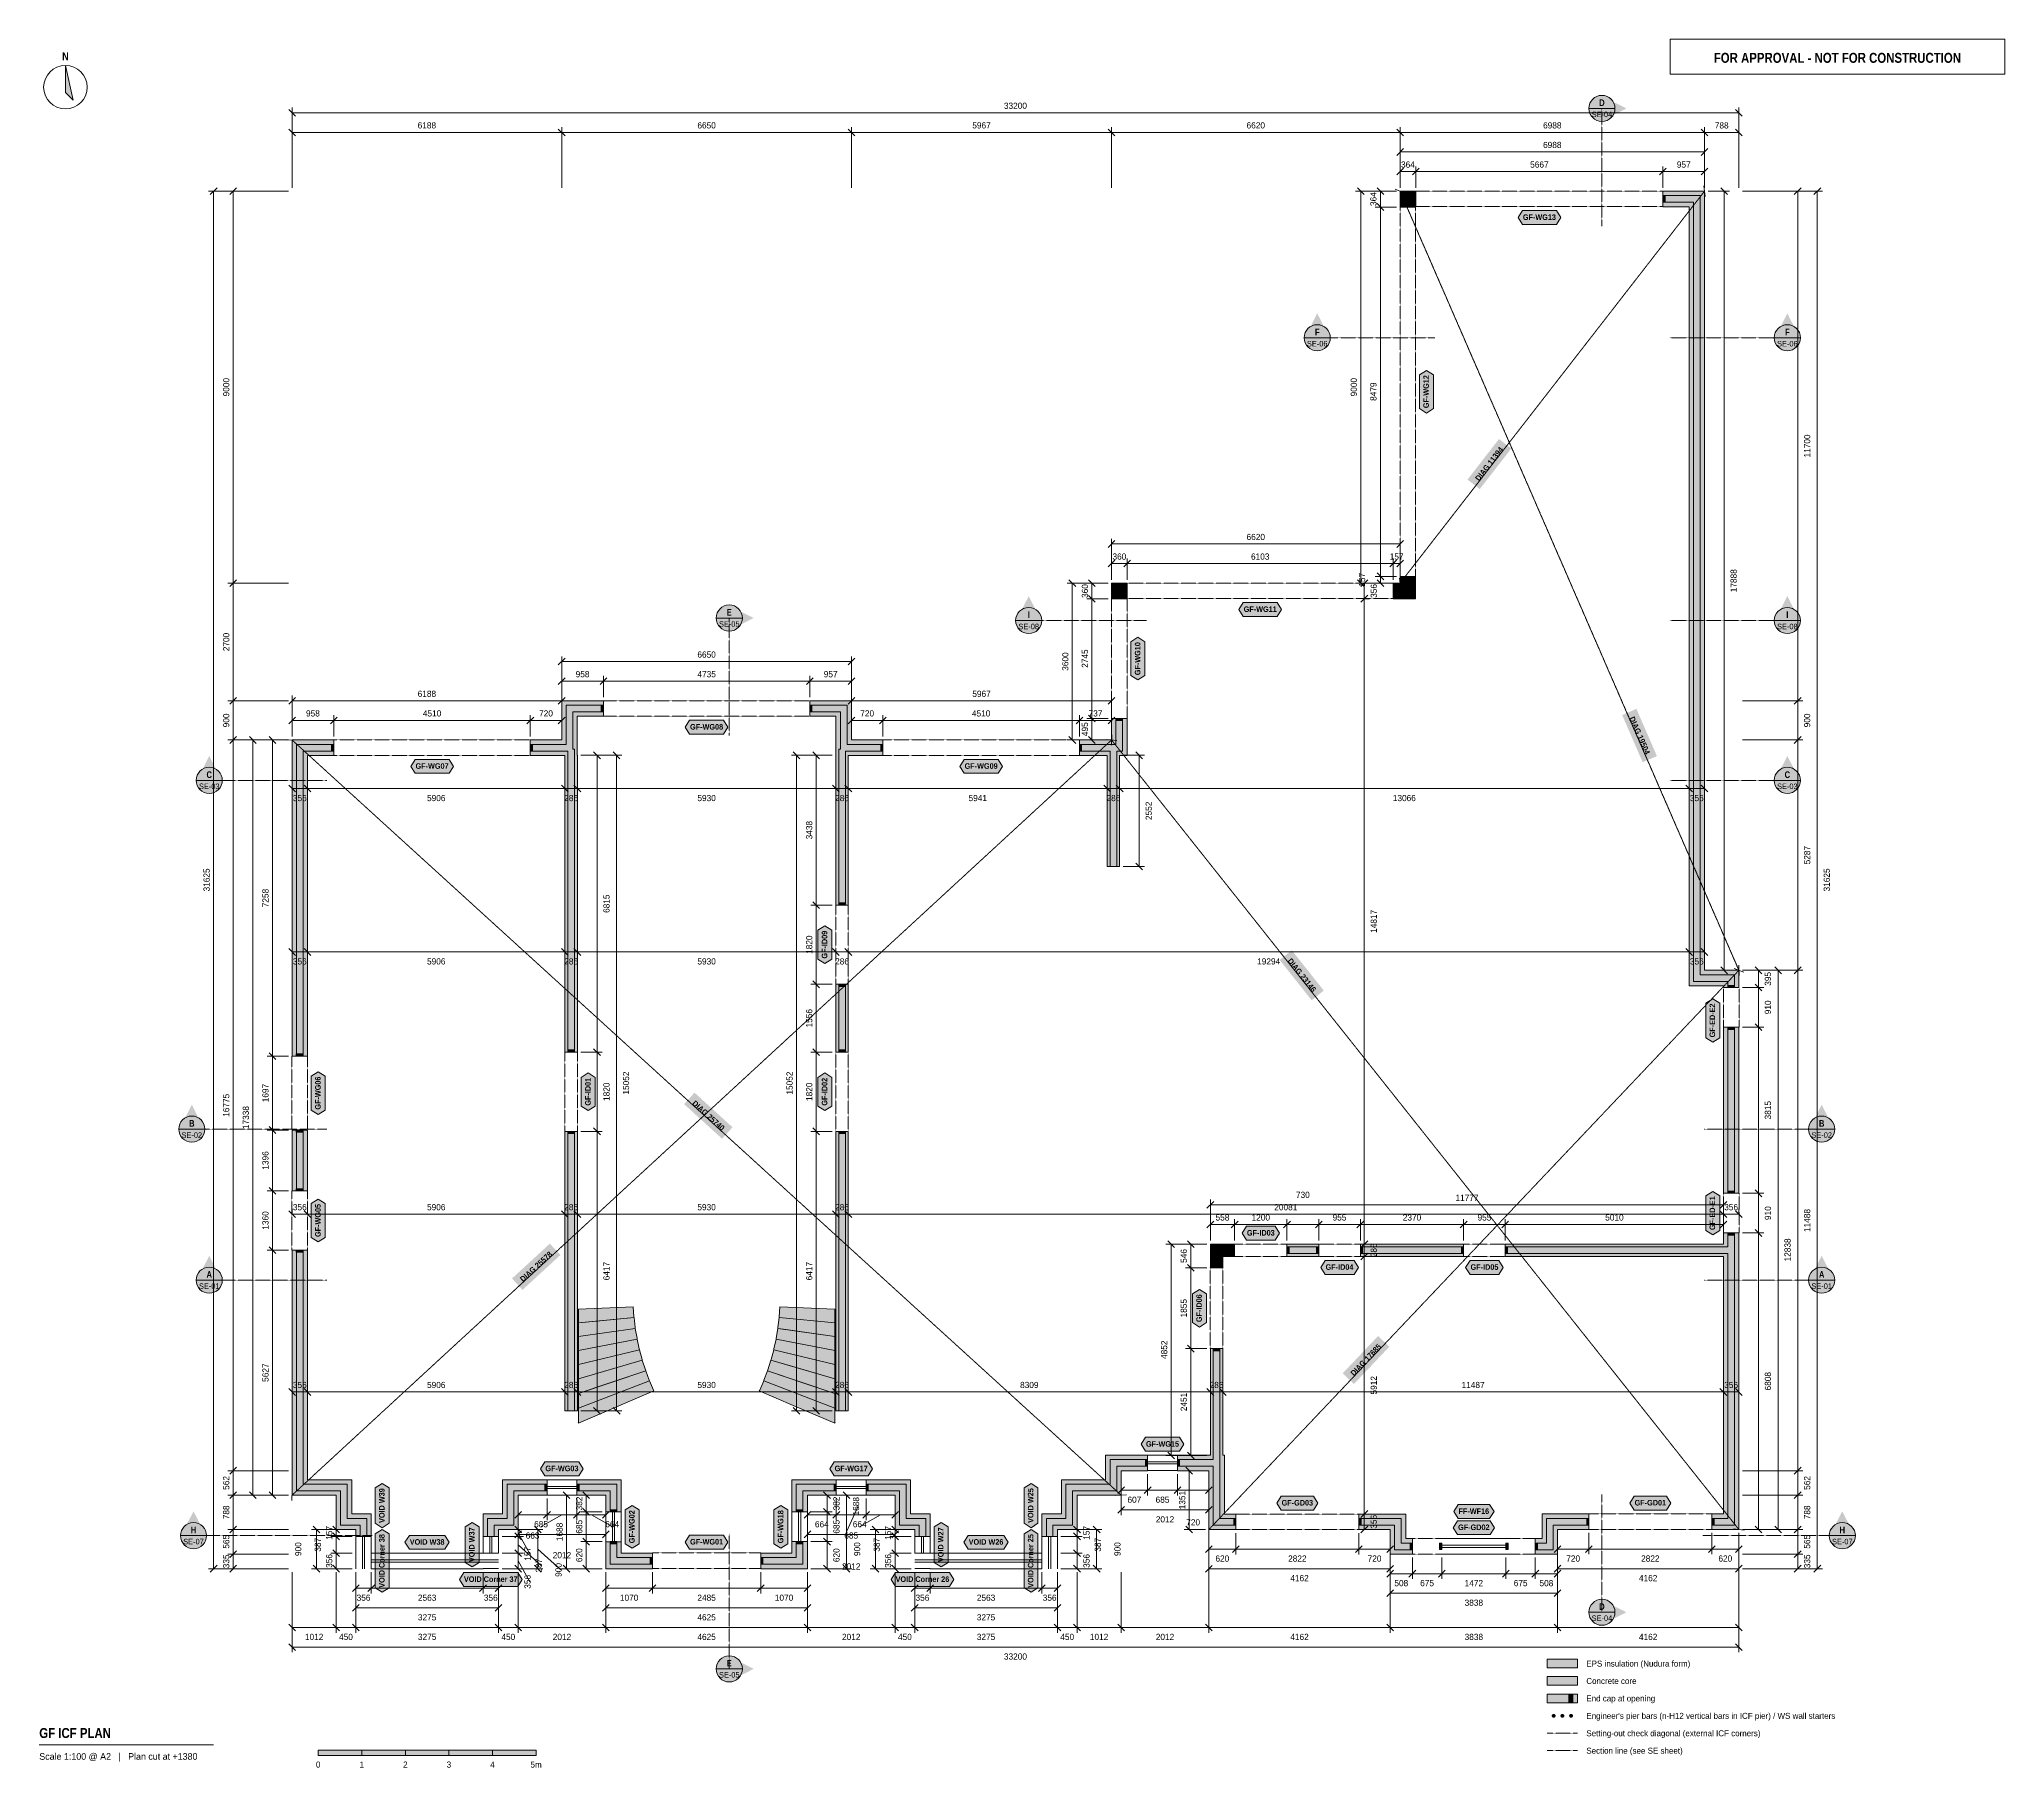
# Model space of a CAD drawing. Header units: millimetres. Extents: x -5835 to 39265, y -4604 to 35078.
import ezdxf
from ezdxf.enums import TextEntityAlignment as Align

# ---------------------------------------------------------------- set-up
doc = ezdxf.new("R2010")
doc.units = ezdxf.units.MM
doc.linetypes.add('DASHED', pattern=[1.524, 1.27, -0.254])
for name, color, linetype in [('FILL-C_9E1A1A', 7, 'Continuous'), ('FILL-C_B2B2B5', 7, 'Continuous'), ('FILL-EPS', 7, 'Continuous'), ('FILL-INK', 7, 'Continuous'), ('FILL-RED', 7, 'Continuous'), ('FILL-TEAL_DK', 7, 'Continuous'), ('FILL-WHITE', 7, 'Continuous'), ('LINE-C_85297A', 7, 'Continuous'), ('LINE-C_85297A-DASH', 7, 'DASHED'), ('LINE-INK', 7, 'Continuous'), ('LINE-INK-DASH', 7, 'DASHED'), ('LINE-RED', 7, 'Continuous'), ('LINE-RED-DASH', 7, 'DASHED'), ('LINE-STEEL_GREY', 7, 'Continuous'), ('LINE-TEAL_DK', 7, 'Continuous'), ('TEXT-C_85297A', 7, 'Continuous'), ('TEXT-INK', 7, 'Continuous'), ('TEXT-RED', 7, 'Continuous'), ('TEXT-STEEL_GREY', 7, 'Continuous'), ('TEXT-TEAL_DK', 7, 'Continuous')]:
    doc.layers.add(name, color=color, linetype=linetype)
doc.styles.add('OpenSansCondensed-Bold', font='OpenSansCondensed-Bold.ttf')

msp = doc.modelspace()

# ---------------------------------------------------------------- texts
at = {"layer": 'TEXT-C_85297A', "style": 'OpenSansCondensed-Bold'}
for s, rotation, p in [('DIAG 11394', 52.1742, (27487, 25291)), ('DIAG 19504', -66.507, (30833, 19069)), ('DIAG 23146', -51.5433, (23089, 13553)), ('DIAG 25740', -42.343, (9478, 10322)), ('DIAG 25578', 42.6752, (5607, 6854)), ('DIAG 17685', 46.549, (24652, 4716))]:
    msp.add_text(s, height=127, rotation=rotation, dxfattribs=at).set_placement(p, align=Align.CENTER)
at = {"layer": 'TEXT-INK', "style": 'OpenSansCondensed-Bold'}
msp.add_text('N', height=178, dxfattribs=at).set_placement((-5235, 34598), align=Align.CENTER)
at = {"layer": 'TEXT-INK'}
for s, height, p in [('33200', 142.2, (16565, 33481)), ('6188', 142.2, (3059, 33031)), ('6650', 142.2, (9478, 33031)), ('5967', 142.2, (15787, 33031)), ('6620', 142.2, (22080, 33031)), ('6988', 142.2, (28884, 33031)), ('788', 142.2, (32772, 33031)), ('6988', 142.2, (28884, 32581)), ('364', 142.2, (25572, 32131)), ('5667', 142.2, (28588, 32131)), ('957', 142.2, (31900, 32131)), ('6620', 142.2, (22080, 23581)), ('360', 142.2, (18950, 23131)), ('6103', 142.2, (22182, 23131)), ('157', 142.2, (25312, 23131)), ('6650', 142.2, (9478, 20881)), ('958', 142.2, (6632, 20431)), ('4735', 142.2, (9479, 20431)), ('957', 142.2, (12325, 20431)), ('6188', 142.2, (3059, 19981)), ('5967', 142.2, (15787, 19981)), ('958', 142.2, (444, 19531)), ('4510', 142.2, (3178, 19531)), ('720', 142.2, (5793, 19531)), ('720', 142.2, (13163, 19531)), ('4510', 142.2, (15778, 19531)), ('737', 142.2, (18402, 19531)), ('356', 142.2, (143, 17587)), ('5906', 142.2, (3274, 17587)), ('286', 142.2, (6370, 17587)), ('5930', 142.2, (9478, 17587)), ('286', 142.2, (12586, 17587)), ('5941', 142.2, (15700, 17587)), ('286', 142.2, (18813, 17587)), ('13066', 142.2, (25489, 17587)), ('356', 142.2, (32200, 17587)), ('730', 142.2, (23160, 8478)), ('356', 142.2, (143, 8194)), ('5906', 142.2, (3274, 8194)), ('286', 142.2, (6370, 8194)), ('5930', 142.2, (9478, 8194)), ('286', 142.2, (12586, 8194)), ('20081', 142.2, (22769, 8194)), ('11777', 142.2, (26926, 8408)), ('356', 142.2, (32988, 8194)), ('558', 142.2, (21316, 7958)), ('1200', 142.2, (22195, 7958)), ('955', 142.2, (24002, 7958)), ('2370', 142.2, (25665, 7958)), ('955', 142.2, (27328, 7958)), ('5010', 142.2, (30310, 7958)), ('356', 142.2, (143, 4112)), ('5906', 142.2, (3274, 4112)), ('286', 142.2, (6370, 4112)), ('5930', 142.2, (9478, 4112)), ('286', 142.2, (12586, 4112)), ('8309', 142.2, (16883, 4112)), ('286', 142.2, (21180, 4112)), ('11487', 142.2, (27067, 4112)), ('356', 142.2, (32988, 4112)), ('607', 142.2, (19294, 1478)), ('685', 142.2, (19940, 1478)), ('685', 142.2, (5679, 915)), ('664', 142.2, (7313, 915)), ('664', 142.2, (12122, 915)), ('664', 142.2, (12991, 915)), ('2012', 142.2, (19997, 1028)), ('720', 142.2, (20643, 958)), ('663', 142.2, (5485, 655)), ('685', 142.2, (12797, 655)), ('2012', 142.2, (6159, 205)), ('2012', 142.2, (12797, -55)), ('620', 142.2, (21313, 127)), ('2822', 142.2, (23034, 127)), ('720', 142.2, (24805, 127)), ('720', 142.2, (29363, 128)), ('2822', 142.2, (31134, 128)), ('620', 142.2, (32855, 128)), ('4162', 142.2, (23084, -323)), ('508', 142.2, (25419, -437)), ('675', 142.2, (26011, -437)), ('1472', 142.2, (27084, -437)), ('675', 142.2, (28158, -437)), ('508', 142.2, (28749, -437)), ('4162', 142.2, (31084, -322)), ('356', 142.2, (1606, -772)), ('2563', 142.2, (3065, -772)), ('356', 142.2, (4525, -772)), ('1070', 142.2, (7700, -772)), ('2485', 142.2, (9478, -772)), ('1070', 142.2, (11255, -772)), ('356', 142.2, (14431, -772)), ('2563', 142.2, (15890, -772)), ('356', 142.2, (17350, -772)), ('3838', 142.2, (27084, -887)), ('3275', 142.2, (3065, -1222)), ('4625', 142.2, (9478, -1222)), ('3275', 142.2, (15890, -1222)), ('1012', 142.2, (472, -1672)), ('450', 142.2, (1203, -1672)), ('3275', 142.2, (3065, -1672)), ('450', 142.2, (4928, -1672)), ('2012', 142.2, (6159, -1672)), ('4625', 142.2, (9478, -1672)), ('2012', 142.2, (12797, -1672)), ('450', 142.2, (14028, -1672)), ('3275', 142.2, (15890, -1672)), ('450', 142.2, (17753, -1672)), ('1012', 142.2, (18484, -1672)), ('2012', 142.2, (19997, -1672)), ('4162', 142.2, (23084, -1672)), ('3838', 142.2, (27084, -1672)), ('4162', 142.2, (31084, -1672)), ('33200', 142.2, (16565, -2122)), ('0', 140, (565, -4602)), ('1', 140, (1565, -4602)), ('2', 140, (2565, -4602)), ('3', 140, (3565, -4602)), ('4', 140, (4565, -4602)), ('5m', 139.7, (5565, -4602))]:
    msp.add_text(s, height=height, dxfattribs=at).set_placement(p, align=Align.CENTER)
for s, rotation, p in [('364', 90, (24850, 31409)), ('9000', 90, (-1475, 27091)), ('9000', 90, (24400, 27091)), ('8479', 90, (24850, 26988)), ('11700', 90, (34803, 25741)), ('360', 90, (18230, 22411)), ('157', 90, (24590, 22669)), ('356', 90, (24858, 22413)), ('17888', 90, (33116, 22647)), ('2700', 90, (-1475, 21241)), ('3600', 90, (17780, 20791)), ('2745', 90, (18230, 20859)), ('900', 90, (-1475, 19441)), ('900', 90, (34803, 19441)), ('495', 90, (18230, 19238)), ('2552', 90, (19694, 17364)), ('3438', 90, (11903, 16921)), ('5287', 90, (34803, 16347)), ('31625', 90, (-1925, 15778)), ('31625', 90, (35253, 15778)), ('7258', 90, (-575, 15362)), ('6815', 90.0015, (7250, 15232)), ('14817', 90, (24858, 14827)), ('1820', 90, (11903, 14292)), ('5906', 0.0015, (3274, 13837)), ('286', 0.0015, (6370, 13837)), ('5930', 0.0015, (9478, 13837)), ('286', 0.0015, (12586, 13837)), ('19294', 0.0015, (22376, 13837)), ('356', 0.0015, (32200, 13837)), ('356', 0.0015, (143, 13837)), ('395', 90, (33903, 13506)), ('1556', 90, (11903, 12603)), ('910', 90, (33903, 12853)), ('15052', 90.0015, (7700, 11114)), ('15052', 90, (11453, 11114)), ('16775', 90, (-1475, 10603)), ('1697', 90, (-575, 10885)), ('1820', 90.0015, (7250, 10915)), ('1820', 90, (11903, 10915)), ('17338', 90, (-1025, 10322)), ('3815', 90, (33903, 10491)), ('1396', 90, (-575, 9338)), ('1360', 90, (-575, 7960)), ('910', 90, (33903, 8128)), ('11488', 90, (34803, 7959)), ('546', 90, (20498, 7145)), ('286', 90, (24858, 7275)), ('12838', 90, (34353, 7284)), ('6417', 90.0015, (7250, 6797)), ('6417', 90, (11903, 6797)), ('1855', 90, (20498, 5945)), ('4852', 90, (20048, 4992)), ('5627', 90, (-575, 4466)), ('5912', 90, (24858, 4176)), ('6808', 90, (33903, 4269)), ('2451', 90, (20498, 3792)), ('562', 90, (-1475, 1934)), ('562', 90, (34803, 1934)), ('788', 90, (-1475, 1259)), ('382', 90, (6625, 1462)), ('382', 90, (12528, 1462)), ('1688', 90, (12978, 1399)), ('1351', 90, (20463, 1540)), ('788', 90, (34803, 1259)), ('157', 90, (888, 787)), ('1688', 90, (6175, 809)), ('685', 90, (6625, 928)), ('685', 90, (12528, 928)), ('157', 90, (13713, 787)), ('157', 90, (18266, 787)), ('356', 90, (24858, 1042)), ('565', 90, (-1475, 583)), ('900', 90, (178, 415)), ('387', 90, (628, 515)), ('157', 90, (5441, 307)), ('900', 90, (13003, 415)), ('387', 90, (13453, 515)), ('387', 90, (18526, 515)), ('900', 90, (18976, 415)), ('565', 90, (34803, 583)), ('335', 90, (-1475, 133)), ('356', 90, (888, 143)), ('387', 90, (5701, 35)), ('900', 90, (6151, -64)), ('620', 90, (6625, 275)), ('620', 90, (12528, 275)), ('356', 90, (13713, 143)), ('356', 90, (18266, 143)), ('335', 90, (34803, 133)), ('356', 90, (5441, -336))]:
    msp.add_text(s, height=142.2, rotation=rotation, dxfattribs=at).set_placement(p, align=Align.CENTER)
for s, p in [('EPS insulation (Nudura form)', (29665, -2282)), ('Concrete core', (29665, -2682)), ('End cap at opening', (29665, -3082)), ("Engineer's pier bars (n-H12 vertical bars in ICF pier) / WS wall starters", (29665, -3482)), ('Setting-out check diagonal (external ICF corners)', (29665, -3882)), ('Section line (see SE sheet)', (29665, -4282))]:
    msp.add_text(s, height=137.16, dxfattribs=at).set_placement(p)
at = {"layer": 'TEXT-INK', "style": 'OpenSansCondensed-Bold'}
msp.add_text('GF ICF PLAN', height=228.6, dxfattribs=at).set_placement((-5835, -3922))
at = {"layer": 'TEXT-RED', "style": 'OpenSansCondensed-Bold'}
for s, height, p in [('FOR APPROVAL - NOT FOR CONSTRUCTION', 228.6, (35426, 34538)), ('D', 152, (30023, 33546)), ('F', 152, (23490, 28281)), ('F', 152, (34278, 28281)), ('E', 152, (9998, 21846)), ('I', 152, (16870, 21789)), ('I', 152, (34278, 21789)), ('C', 152, (-1935, 18119)), ('C', 152, (34278, 18119)), ('B', 152, (-2335, 10112)), ('B', 152, (35066, 10112)), ('A', 152, (-1935, 6644)), ('A', 152, (35066, 6644)), ('H', 152, (-2296, 779)), ('H', 152, (35539, 779)), ('D', 152, (30023, -980)), ('E', 152, (9998, -2280))]:
    msp.add_text(s, height=height, dxfattribs=at).set_placement(p, align=Align.CENTER)
at = {"layer": 'TEXT-RED'}
for s, p in [('SE-04', (30023, 33291)), ('SE-06', (23490, 28026)), ('SE-06', (34278, 28026)), ('SE-05', (9998, 21591)), ('SE-08', (16870, 21534)), ('SE-08', (34278, 21534)), ('SE-03', (-1935, 17864)), ('SE-03', (34278, 17864)), ('SE-02', (-2335, 9857)), ('SE-02', (35066, 9857)), ('SE-01', (-1935, 6389)), ('SE-01', (35066, 6389)), ('SE-07', (-2296, 524)), ('SE-07', (35539, 524)), ('SE-04', (30023, -1235)), ('SE-05', (9998, -2535))]:
    msp.add_text(s, height=127, dxfattribs=at).set_placement(p, align=Align.CENTER)
at = {"layer": 'TEXT-STEEL_GREY'}
msp.add_text('Scale 1:100 @ A2   |   Plan cut at +1380', height=152.4, dxfattribs=at).set_placement((-5835, -4422))
at = {"layer": 'TEXT-TEAL_DK', "style": 'OpenSansCondensed-Bold'}
for s, p in [('GF-WG13', (28588, 30930)), ('GF-WG11', (22182, 21930)), ('GF-WG08', (9478, 19230)), ('GF-WG07', (3178, 18330)), ('GF-WG09', (15778, 18330)), ('GF-ID03', (22195, 7613)), ('GF-ID04', (24002, 6827)), ('GF-ID05', (27328, 6827)), ('GF-WG15', (19940, 2766)), ('GF-WG03', (6158, 2204)), ('GF-WG17', (12796, 2204)), ('GF-GD03', (23034, 1416)), ('GF-GD01', (31134, 1417)), ('GF-GD02', (27084, 852)), ('FF-WF16', (27084, 1222)), ('VOID W38', (3065, 516)), ('GF-WG01', (9478, 521)), ('VOID W26', (15890, 516)), ('VOID Corner 37', (4525, -339)), ('VOID Corner 26', (14431, -339))]:
    msp.add_text(s, height=127, dxfattribs=at).set_placement(p, align=Align.CENTER)
for s, p in [('GF-WG12', (26051, 26988)), ('GF-WG10', (19432, 20858)), ('GF-ID09', (12248, 14292)), ('GF-ED-E2', (32620, 12553)), ('GF-WG06', (622, 10884)), ('GF-ID01', (6818, 10915)), ('GF-ID02', (12248, 10915)), ('GF-WG05', (622, 7960)), ('GF-ED-E1', (32620, 8128)), ('GF-ID06', (20842, 5945)), ('VOID W39', (2089, 1414)), ('VOID W25', (16977, 1415)), ('GF-WG02', (7826, 928)), ('GF-WG18', (11239, 928)), ('VOID Corner 38', (2089, 143)), ('VOID W37', (4152, 515)), ('VOID W27', (14914, 515)), ('VOID Corner 25', (16977, 143))]:
    msp.add_text(s, height=127, rotation=90, dxfattribs=at).set_placement(p, align=Align.CENTER)

# ---------------------------------------------------------------- hatches: boundary and pattern name
at = {"layer": 'FILL-C_9E1A1A', "true_color": 0x9e1a1a}
h = msp.add_hatch(color=24, dxfattribs=at)
h.dxf.hatch_style = 1
h.paths.add_polyline_path([(28960, -3412), (28959, -3400), (28954, -3389), (28947, -3380), (28938, -3373), (28927, -3369), (28915, -3367), (28904, -3369), (28893, -3373), (28884, -3380), (28876, -3389), (28872, -3400), (28870, -3412), (28872, -3424), (28876, -3434), (28884, -3444), (28893, -3451), (28904, -3455), (28915, -3457), (28927, -3455), (28938, -3451), (28947, -3444), (28954, -3434), (28959, -3424)])
h = msp.add_hatch(color=24, dxfattribs=at)
h.dxf.hatch_style = 1
h.paths.add_polyline_path([(29160, -3412), (29159, -3400), (29154, -3389), (29147, -3380), (29138, -3373), (29127, -3369), (29115, -3367), (29104, -3369), (29093, -3373), (29084, -3380), (29076, -3389), (29072, -3400), (29070, -3412), (29072, -3424), (29076, -3434), (29084, -3444), (29093, -3451), (29104, -3455), (29115, -3457), (29127, -3455), (29138, -3451), (29147, -3444), (29154, -3434), (29159, -3424)])
h = msp.add_hatch(color=24, dxfattribs=at)
h.dxf.hatch_style = 1
h.paths.add_polyline_path([(29360, -3412), (29359, -3400), (29354, -3389), (29347, -3380), (29338, -3373), (29327, -3369), (29315, -3367), (29304, -3369), (29293, -3373), (29284, -3380), (29276, -3389), (29272, -3400), (29270, -3412), (29272, -3424), (29276, -3434), (29284, -3444), (29293, -3451), (29304, -3455), (29315, -3457), (29327, -3455), (29338, -3451), (29347, -3444), (29354, -3434), (29359, -3424)])
at = {"layer": 'FILL-C_B2B2B5', "true_color": 0xb2b2b5}
h = msp.add_hatch(color=253, dxfattribs=at)
h.dxf.hatch_style = 1
h.paths.add_polyline_path([(25754, 31337), (25644, 31337), (25644, 31227), (25492, 31227), (25492, 31489), (25754, 31489)])
h = msp.add_hatch(color=253, dxfattribs=at)
h.dxf.hatch_style = 1
h.paths.add_polyline_path([(31421, 31489), (32276, 31489), (32276, 13602), (33064, 13602), (33064, 13308), (32912, 13308), (32912, 13449), (32124, 13449), (32124, 31337), (31421, 31337)])
h = msp.add_hatch(color=253, dxfattribs=at)
h.dxf.hatch_style = 1
h.paths.add_polyline_path([(25644, 22748), (25644, 22337), (25233, 22337), (25233, 22489), (25492, 22489), (25492, 22748)])
h = msp.add_hatch(color=253, dxfattribs=at)
h.dxf.hatch_style = 1
h.paths.add_polyline_path([(19130, 22337), (19024, 22337), (19024, 22231), (18872, 22231), (18872, 22489), (19130, 22489)])
h = msp.add_hatch(color=253, dxfattribs=at)
h.dxf.hatch_style = 1
h.paths.add_polyline_path([(5433, 18889), (6255, 18889), (6255, 19789), (7110, 19789), (7110, 19637), (6407, 19637), (6407, 18783), (6446, 18783), (6446, 11825), (6294, 11825), (6294, 18737), (5433, 18737)])
h = msp.add_hatch(color=253, dxfattribs=at)
h.dxf.hatch_style = 1
h.paths.add_polyline_path([(11846, 19789), (12701, 19789), (12701, 18889), (13522, 18889), (13522, 18737), (12662, 18737), (12662, 15202), (12510, 15202), (12510, 18783), (12549, 18783), (12549, 19637), (11846, 19637)])
h = msp.add_hatch(color=253, dxfattribs=at)
h.dxf.hatch_style = 1
h.paths.add_polyline_path([(19024, 19486), (19024, 18737), (18889, 18737), (18889, 16088), (18737, 16088), (18737, 18737), (18033, 18737), (18033, 18889), (18872, 18889), (18872, 19486)])
h = msp.add_hatch(color=253, dxfattribs=at)
h.dxf.hatch_style = 1
h.paths.add_polyline_path([(922, 18737), (219, 18737), (219, 11733), (67, 11733), (67, 18889), (922, 18889)])
h = msp.add_hatch(color=253, dxfattribs=at)
h.dxf.hatch_style = 1
h.paths.add_polyline_path([(12510, 11826), (12510, 13382), (12662, 13382), (12662, 11826)])
h = msp.add_hatch(color=253, dxfattribs=at)
h.dxf.hatch_style = 1
h.paths.add_polyline_path([(32912, 8583), (32912, 12398), (33064, 12398), (33064, 8583)])
h = msp.add_hatch(color=253, dxfattribs=at)
h.dxf.hatch_style = 1
h.paths.add_polyline_path([(67, 8640), (67, 10036), (219, 10036), (219, 8640)])
h = msp.add_hatch(color=253, dxfattribs=at)
h.dxf.hatch_style = 1
h.paths.add_polyline_path([(6446, 10004), (6446, 3588), (6294, 3588), (6294, 10004)])
h = msp.add_hatch(color=253, dxfattribs=at)
h.dxf.hatch_style = 1
h.paths.add_polyline_path([(12510, 3588), (12510, 10005), (12662, 10005), (12662, 3588)])
h = msp.add_hatch(color=253, dxfattribs=at)
h.dxf.hatch_style = 1
h.paths.add_polyline_path([(27805, 7351), (32912, 7351), (32912, 7673), (33064, 7673), (33064, 967), (32545, 967), (32545, 1119), (32912, 1119), (32912, 7199), (27805, 7199)])
h = msp.add_hatch(color=253, dxfattribs=at)
h.dxf.hatch_style = 1
h.paths.add_polyline_path([(1530, 708), (1530, 967), (1080, 967), (1080, 1755), (67, 1755), (67, 7280), (219, 7280), (219, 1907), (1232, 1907), (1232, 1119), (1682, 1119), (1682, 708)])
h = msp.add_hatch(color=253, dxfattribs=at)
h.dxf.hatch_style = 1
h.paths.add_polyline_path([(21595, 7199), (21257, 7199), (21257, 6873), (21104, 6873), (21104, 7351), (21595, 7351)])
h = msp.add_hatch(color=253, dxfattribs=at)
h.dxf.hatch_style = 1
h.paths.add_polyline_path([(22795, 7351), (23524, 7351), (23524, 7199), (22795, 7199)])
h = msp.add_hatch(color=253, dxfattribs=at)
h.dxf.hatch_style = 1
h.paths.add_polyline_path([(24480, 7351), (26850, 7351), (26850, 7199), (24480, 7199)])
h = msp.add_hatch(color=253, dxfattribs=at)
h.dxf.hatch_style = 1
h.paths.add_polyline_path([(20283, 2469), (21104, 2469), (21104, 5017), (21257, 5017), (21257, 2469), (21257, 2469), (21257, 1118), (21623, 1118), (21623, 966), (21105, 966), (21105, 2317), (20283, 2317)])
h = msp.add_hatch(color=253, dxfattribs=at)
h.dxf.hatch_style = 1
h.paths.add_polyline_path([(17274, 708), (17274, 1119), (17724, 1119), (17724, 1907), (18737, 1907), (18737, 2469), (19598, 2469), (19598, 2317), (18889, 2317), (18889, 1755), (17877, 1755), (17877, 967), (17426, 967), (17426, 708)])
h = msp.add_hatch(color=253, dxfattribs=at)
h.dxf.hatch_style = 1
h.paths.add_polyline_path([(5816, 1755), (5052, 1755), (5052, 967), (4601, 967), (4601, 708), (4449, 708), (4449, 1119), (4899, 1119), (4899, 1907), (5816, 1907)])
h = msp.add_hatch(color=253, dxfattribs=at)
h.dxf.hatch_style = 1
h.paths.add_polyline_path([(7267, 1270), (7267, 1755), (6501, 1755), (6501, 1907), (7419, 1907), (7419, 1270)])
h = msp.add_hatch(color=253, dxfattribs=at)
h.dxf.hatch_style = 1
h.paths.add_polyline_path([(12454, 1755), (11689, 1755), (11689, 1271), (11537, 1271), (11537, 1907), (12454, 1907)])
h = msp.add_hatch(color=253, dxfattribs=at)
h.dxf.hatch_style = 1
h.paths.add_polyline_path([(13139, 1907), (14057, 1907), (14057, 1119), (14507, 1119), (14507, 708), (14355, 708), (14355, 967), (13905, 967), (13905, 1755), (13139, 1755)])
h = msp.add_hatch(color=253, dxfattribs=at)
h.dxf.hatch_style = 1
h.paths.add_polyline_path([(25673, 402), (25267, 402), (25267, 966), (24445, 966), (24445, 1118), (25419, 1118), (25419, 554), (25673, 554)])
h = msp.add_hatch(color=253, dxfattribs=at)
h.dxf.hatch_style = 1
h.paths.add_polyline_path([(29723, 967), (28902, 967), (28902, 402), (28495, 402), (28495, 554), (28749, 554), (28749, 1119), (29723, 1119)])
h = msp.add_hatch(color=253, dxfattribs=at)
h.dxf.hatch_style = 1
h.paths.add_polyline_path([(7419, 585), (7419, 219), (8235, 219), (8235, 67), (7267, 67), (7267, 585)])
h = msp.add_hatch(color=253, dxfattribs=at)
h.dxf.hatch_style = 1
h.paths.add_polyline_path([(11689, 586), (11689, 67), (10720, 67), (10720, 219), (11537, 219), (11537, 586)])
h = msp.add_hatch(color=253, dxfattribs=at)
h.dxf.hatch_style = 1
h.paths.add_polyline_path([(28765, -2712), (29465, -2712), (29465, -2512), (28765, -2512)])
at = {"layer": 'FILL-EPS', "true_color": 0xccffff}
h = msp.add_hatch(color=7, dxfattribs=at)
h.dxf.hatch_style = 1
h.paths.add_polyline_path([(25754, 31591), (25754, 31489), (25492, 31489), (25492, 31227), (25390, 31227), (25390, 31591)])
h = msp.add_hatch(color=7, dxfattribs=at)
h.dxf.hatch_style = 1
h.paths.add_polyline_path([(31421, 31591), (32378, 31591), (32378, 13703), (33166, 13703), (33166, 13308), (33064, 13308), (33064, 13602), (32276, 13602), (32276, 31489), (31421, 31489)])
h = msp.add_hatch(color=7, dxfattribs=at)
h.dxf.hatch_style = 1
h.paths.add_polyline_path([(25754, 31235), (25746, 31235), (25746, 31227), (25644, 31227), (25644, 31337), (25754, 31337)])
h = msp.add_hatch(color=7, dxfattribs=at)
h.dxf.hatch_style = 1
h.paths.add_polyline_path([(32022, 13348), (32022, 31235), (31421, 31235), (31421, 31337), (32124, 31337), (32124, 13449), (32912, 13449), (32912, 13308), (32810, 13308), (32810, 13348)])
h = msp.add_hatch(color=7, dxfattribs=at)
h.dxf.hatch_style = 1
h.paths.add_polyline_path([(19130, 22489), (18872, 22489), (18872, 22231), (18770, 22231), (18770, 22591), (19130, 22591)])
h = msp.add_hatch(color=7, dxfattribs=at)
h.dxf.hatch_style = 1
h.paths.add_polyline_path([(25390, 22591), (25390, 22748), (25492, 22748), (25492, 22489), (25233, 22489), (25233, 22591)])
h = msp.add_hatch(color=7, dxfattribs=at)
h.dxf.hatch_style = 1
h.paths.add_polyline_path([(25746, 22748), (25746, 22235), (25233, 22235), (25233, 22337), (25644, 22337), (25644, 22748)])
h = msp.add_hatch(color=7, dxfattribs=at)
h.dxf.hatch_style = 1
h.paths.add_polyline_path([(19130, 22235), (19126, 22235), (19126, 22231), (19024, 22231), (19024, 22337), (19130, 22337)])
h = msp.add_hatch(color=7, dxfattribs=at)
h.dxf.hatch_style = 1
h.paths.add_polyline_path([(5433, 18991), (6153, 18991), (6153, 19891), (7110, 19891), (7110, 19789), (6255, 19789), (6255, 18889), (5433, 18889)])
h = msp.add_hatch(color=7, dxfattribs=at)
h.dxf.hatch_style = 1
h.paths.add_polyline_path([(11846, 19891), (12803, 19891), (12803, 18991), (13522, 18991), (13522, 18889), (12701, 18889), (12701, 19789), (11846, 19789)])
h = msp.add_hatch(color=7, dxfattribs=at)
h.dxf.hatch_style = 1
h.paths.add_polyline_path([(7110, 19535), (6509, 19535), (6509, 18640), (6513, 18640), (6513, 15005), (6513, 11825), (6446, 11825), (6446, 18783), (6407, 18783), (6407, 19637), (7110, 19637)])
h = msp.add_hatch(color=7, dxfattribs=at)
h.dxf.hatch_style = 1
h.paths.add_polyline_path([(11846, 19535), (11846, 19637), (12549, 19637), (12549, 18783), (12510, 18783), (12510, 15202), (12443, 15202), (12443, 18640), (12447, 18640), (12447, 19535)])
h = msp.add_hatch(color=7, dxfattribs=at)
h.dxf.hatch_style = 1
h.paths.add_polyline_path([(18872, 19486), (18872, 18889), (18033, 18889), (18033, 18991), (18770, 18991), (18770, 19486)])
h = msp.add_hatch(color=7, dxfattribs=at)
h.dxf.hatch_style = 1
h.paths.add_polyline_path([(19126, 19486), (19126, 18635), (18956, 18635), (18956, 16088), (18889, 16088), (18889, 18737), (19024, 18737), (19024, 19486)])
h = msp.add_hatch(color=7, dxfattribs=at)
h.dxf.hatch_style = 1
h.paths.add_polyline_path([(922, 18991), (922, 18889), (67, 18889), (67, 11733), (-35, 11733), (-35, 18991)])
h = msp.add_hatch(color=7, dxfattribs=at)
h.dxf.hatch_style = 1
h.paths.add_polyline_path([(922, 18635), (321, 18635), (321, 11733), (219, 11733), (219, 18737), (922, 18737)])
h = msp.add_hatch(color=7, dxfattribs=at)
h.dxf.hatch_style = 1
h.paths.add_polyline_path([(5433, 18737), (6294, 18737), (6294, 11825), (6227, 11825), (6227, 14880), (6227, 14881), (6227, 18635), (5433, 18635)])
h = msp.add_hatch(color=7, dxfattribs=at)
h.dxf.hatch_style = 1
h.paths.add_polyline_path([(13522, 18635), (12729, 18635), (12729, 15202), (12662, 15202), (12662, 18737), (13522, 18737)])
h = msp.add_hatch(color=7, dxfattribs=at)
h.dxf.hatch_style = 1
h.paths.add_polyline_path([(18670, 16088), (18670, 18635), (18033, 18635), (18033, 18737), (18737, 18737), (18737, 16088)])
h = msp.add_hatch(color=7, dxfattribs=at)
h.dxf.hatch_style = 1
h.paths.add_polyline_path([(12443, 11826), (12443, 13382), (12510, 13382), (12510, 11826)])
h = msp.add_hatch(color=7, dxfattribs=at)
h.dxf.hatch_style = 1
h.paths.add_polyline_path([(12729, 11826), (12662, 11826), (12662, 13382), (12729, 13382)])
h = msp.add_hatch(color=7, dxfattribs=at)
h.dxf.hatch_style = 1
h.paths.add_polyline_path([(32810, 8583), (32810, 12398), (32912, 12398), (32912, 8583)])
h = msp.add_hatch(color=7, dxfattribs=at)
h.dxf.hatch_style = 1
h.paths.add_polyline_path([(33166, 8583), (33064, 8583), (33064, 12398), (33166, 12398)])
h = msp.add_hatch(color=7, dxfattribs=at)
h.dxf.hatch_style = 1
h.paths.add_polyline_path([(-35, 8640), (-35, 10036), (67, 10036), (67, 8640)])
h = msp.add_hatch(color=7, dxfattribs=at)
h.dxf.hatch_style = 1
h.paths.add_polyline_path([(321, 8640), (219, 8640), (219, 10036), (321, 10036)])
h = msp.add_hatch(color=7, dxfattribs=at)
h.dxf.hatch_style = 1
h.paths.add_polyline_path([(6294, 10004), (6294, 3588), (6446, 3588), (6446, 10004), (6513, 10004), (6513, 7126), (6513, 3588), (6355, 3588), (6227, 3588), (6227, 7010), (6227, 10004)])
h = msp.add_hatch(color=7, dxfattribs=at)
h.dxf.hatch_style = 1
h.paths.add_polyline_path([(12443, 3588), (12443, 10005), (12510, 10005), (12510, 3588)])
h = msp.add_hatch(color=7, dxfattribs=at)
h.dxf.hatch_style = 1
h.paths.add_polyline_path([(12662, 3588), (12662, 10005), (12729, 10005), (12729, 3588)])
h = msp.add_hatch(color=7, dxfattribs=at)
h.dxf.hatch_style = 1
h.paths.add_polyline_path([(27805, 7418), (32810, 7418), (32810, 7673), (32912, 7673), (32912, 7351), (27805, 7351)])
h = msp.add_hatch(color=7, dxfattribs=at)
h.dxf.hatch_style = 1
h.paths.add_polyline_path([(33166, 7673), (33166, 865), (32545, 865), (32545, 967), (33064, 967), (33064, 7673)])
h = msp.add_hatch(color=7, dxfattribs=at)
h.dxf.hatch_style = 1
h.paths.add_polyline_path([(1428, 708), (1428, 865), (978, 865), (978, 1653), (-35, 1653), (-35, 7280), (67, 7280), (67, 1755), (1080, 1755), (1080, 967), (1530, 967), (1530, 708)])
h = msp.add_hatch(color=7, dxfattribs=at)
h.dxf.hatch_style = 1
h.paths.add_polyline_path([(1334, 2009), (1334, 1221), (1784, 1221), (1784, 708), (1682, 708), (1682, 1119), (1232, 1119), (1232, 1907), (219, 1907), (219, 7280), (321, 7280), (321, 2009), (683, 2009), (978, 2009), (978, 2009)])
h = msp.add_hatch(color=7, dxfattribs=at)
h.dxf.hatch_style = 1
h.paths.add_polyline_path([(21595, 7351), (21104, 7351), (21104, 6873), (21038, 6873), (21038, 7418), (21595, 7418)])
h = msp.add_hatch(color=7, dxfattribs=at)
h.dxf.hatch_style = 1
h.paths.add_polyline_path([(22795, 7418), (23524, 7418), (23524, 7351), (22795, 7351)])
h = msp.add_hatch(color=7, dxfattribs=at)
h.dxf.hatch_style = 1
h.paths.add_polyline_path([(24480, 7418), (26850, 7418), (26850, 7351), (24480, 7351)])
h = msp.add_hatch(color=7, dxfattribs=at)
h.dxf.hatch_style = 1
h.paths.add_polyline_path([(21595, 7132), (21323, 7132), (21323, 6873), (21257, 6873), (21257, 7199), (21595, 7199)])
h = msp.add_hatch(color=7, dxfattribs=at)
h.dxf.hatch_style = 1
h.paths.add_polyline_path([(22795, 7132), (22795, 7199), (23524, 7199), (23524, 7132)])
h = msp.add_hatch(color=7, dxfattribs=at)
h.dxf.hatch_style = 1
h.paths.add_polyline_path([(24480, 7132), (24480, 7199), (26850, 7199), (26850, 7132)])
h = msp.add_hatch(color=7, dxfattribs=at)
h.dxf.hatch_style = 1
h.paths.add_polyline_path([(32810, 7132), (27805, 7132), (27805, 7199), (32912, 7199), (32912, 1119), (32545, 1119), (32545, 1221), (32810, 1221)])
h = msp.add_hatch(color=7, dxfattribs=at)
h.dxf.hatch_style = 1
h.paths.add_polyline_path([(20283, 2571), (20385, 2571), (21003, 2571), (21003, 2571), (21038, 2571), (21038, 5017), (21104, 5017), (21104, 2469), (20283, 2469)])
h = msp.add_hatch(color=7, dxfattribs=at)
h.dxf.hatch_style = 1
h.paths.add_polyline_path([(21323, 5017), (21323, 2571), (21359, 2571), (21359, 1220), (21623, 1220), (21623, 1118), (21257, 1118), (21257, 2469), (21257, 2469), (21257, 5017)])
h = msp.add_hatch(color=7, dxfattribs=at)
h.dxf.hatch_style = 1
h.paths.add_polyline_path([(17172, 708), (17172, 1221), (17623, 1221), (17623, 2009), (18635, 2009), (18635, 2571), (19598, 2571), (19598, 2469), (18737, 2469), (18737, 1907), (17724, 1907), (17724, 1119), (17274, 1119), (17274, 708)])
h = msp.add_hatch(color=7, dxfattribs=at)
h.dxf.hatch_style = 1
h.paths.add_polyline_path([(17426, 708), (17426, 967), (17877, 967), (17877, 1755), (18889, 1755), (18889, 2317), (19598, 2317), (19598, 2215), (18991, 2215), (18991, 1653), (17978, 1653), (17978, 865), (17528, 865), (17528, 708)])
h = msp.add_hatch(color=7, dxfattribs=at)
h.dxf.hatch_style = 1
h.paths.add_polyline_path([(21003, 2215), (20283, 2215), (20283, 2317), (21105, 2317), (21105, 966), (21623, 966), (21623, 864), (21003, 864)])
h = msp.add_hatch(color=7, dxfattribs=at)
h.dxf.hatch_style = 1
h.paths.add_polyline_path([(4798, 2009), (5816, 2009), (5816, 1907), (4899, 1907), (4899, 1119), (4449, 1119), (4449, 708), (4347, 708), (4347, 1221), (4798, 1221)])
h = msp.add_hatch(color=7, dxfattribs=at)
h.dxf.hatch_style = 1
h.paths.add_polyline_path([(7521, 1270), (7419, 1270), (7419, 1907), (6501, 1907), (6501, 2009), (7521, 2009)])
h = msp.add_hatch(color=7, dxfattribs=at)
h.dxf.hatch_style = 1
h.paths.add_polyline_path([(12454, 2009), (12454, 1907), (11537, 1907), (11537, 1271), (11435, 1271), (11435, 2009)])
h = msp.add_hatch(color=7, dxfattribs=at)
h.dxf.hatch_style = 1
h.paths.add_polyline_path([(13139, 2009), (14159, 2009), (14159, 1221), (14609, 1221), (14609, 708), (14507, 708), (14507, 1119), (14057, 1119), (14057, 1907), (13139, 1907)])
h = msp.add_hatch(color=7, dxfattribs=at)
h.dxf.hatch_style = 1
h.paths.add_polyline_path([(5816, 1653), (5153, 1653), (5153, 865), (4703, 865), (4703, 708), (4601, 708), (4601, 967), (5052, 967), (5052, 1755), (5816, 1755)])
h = msp.add_hatch(color=7, dxfattribs=at)
h.dxf.hatch_style = 1
h.paths.add_polyline_path([(7165, 1270), (7165, 1653), (6501, 1653), (6501, 1755), (7267, 1755), (7267, 1270)])
h = msp.add_hatch(color=7, dxfattribs=at)
h.dxf.hatch_style = 1
h.paths.add_polyline_path([(12454, 1653), (11791, 1653), (11791, 1271), (11689, 1271), (11689, 1755), (12454, 1755)])
h = msp.add_hatch(color=7, dxfattribs=at)
h.dxf.hatch_style = 1
h.paths.add_polyline_path([(13139, 1653), (13139, 1755), (13905, 1755), (13905, 967), (14355, 967), (14355, 708), (14253, 708), (14253, 865), (13803, 865), (13803, 1653)])
h = msp.add_hatch(color=7, dxfattribs=at)
h.dxf.hatch_style = 1
h.paths.add_polyline_path([(25521, 656), (25673, 656), (25673, 554), (25419, 554), (25419, 1118), (24445, 1118), (24445, 1220), (25521, 1220)])
h = msp.add_hatch(color=7, dxfattribs=at)
h.dxf.hatch_style = 1
h.paths.add_polyline_path([(25673, 300), (25165, 300), (25165, 864), (24445, 864), (24445, 966), (25267, 966), (25267, 402), (25673, 402)])
h = msp.add_hatch(color=7, dxfattribs=at)
h.dxf.hatch_style = 1
h.paths.add_polyline_path([(28648, 1221), (28751, 1221), (28800, 1221), (28807, 1221), (29003, 1221), (29003, 1221), (29723, 1221), (29723, 1119), (28749, 1119), (28749, 554), (28495, 554), (28495, 656), (28648, 656)])
h = msp.add_hatch(color=7, dxfattribs=at)
h.dxf.hatch_style = 1
h.paths.add_polyline_path([(29723, 865), (29003, 865), (29003, 300), (28495, 300), (28495, 402), (28902, 402), (28902, 967), (29723, 967)])
h = msp.add_hatch(color=7, dxfattribs=at)
h.dxf.hatch_style = 1
h.paths.add_polyline_path([(7165, 585), (7267, 585), (7267, 67), (8235, 67), (8235, -35), (7165, -35)])
h = msp.add_hatch(color=7, dxfattribs=at)
h.dxf.hatch_style = 1
h.paths.add_polyline_path([(7521, 585), (7521, 321), (8235, 321), (8235, 219), (7419, 219), (7419, 585)])
h = msp.add_hatch(color=7, dxfattribs=at)
h.dxf.hatch_style = 1
h.paths.add_polyline_path([(11435, 586), (11537, 586), (11537, 219), (10720, 219), (10720, 321), (11435, 321)])
h = msp.add_hatch(color=7, dxfattribs=at)
h.dxf.hatch_style = 1
h.paths.add_polyline_path([(11791, 586), (11791, -35), (10720, -35), (10720, 67), (11689, 67), (11689, 586)])
h = msp.add_hatch(color=7, dxfattribs=at)
h.dxf.hatch_style = 1
h.paths.add_polyline_path([(28765, -2312), (29465, -2312), (29465, -2112), (28765, -2112)])
h = msp.add_hatch(color=7, dxfattribs=at)
h.dxf.hatch_style = 1
h.paths.add_polyline_path([(28765, -3112), (29465, -3112), (29465, -2912), (28765, -2912)])
at = {"layer": 'FILL-INK', "true_color": 0x14141a}
h = msp.add_hatch(color=250, dxfattribs=at)
h.dxf.hatch_style = 1
h.paths.add_polyline_path([(-5235, 34478), (-5060, 33678), (-5235, 33853)])
h = msp.add_hatch(color=250, dxfattribs=at)
h.dxf.hatch_style = 1
h.paths.add_polyline_path([(565, -4322), (1565, -4322), (1565, -4202), (565, -4202)])
h = msp.add_hatch(color=250, dxfattribs=at)
h.dxf.hatch_style = 1
h.paths.add_polyline_path([(2565, -4322), (3565, -4322), (3565, -4202), (2565, -4202)])
h = msp.add_hatch(color=250, dxfattribs=at)
h.dxf.hatch_style = 1
h.paths.add_polyline_path([(4565, -4322), (5565, -4322), (5565, -4202), (4565, -4202)])
at = {"layer": 'FILL-RED', "true_color": 0xb81a1f}
h = msp.add_hatch(color=242, dxfattribs=at)
h.dxf.hatch_style = 1
h.paths.add_polyline_path([(30583, 33491), (30023, 33776), (30023, 33206)])
h = msp.add_hatch(color=242, dxfattribs=at)
h.dxf.hatch_style = 1
h.paths.add_polyline_path([(23490, 28786), (23205, 28226), (23775, 28226)])
h = msp.add_hatch(color=242, dxfattribs=at)
h.dxf.hatch_style = 1
h.paths.add_polyline_path([(34278, 28786), (33993, 28226), (34563, 28226)])
h = msp.add_hatch(color=242, dxfattribs=at)
h.dxf.hatch_style = 1
h.paths.add_polyline_path([(16870, 22294), (16585, 21734), (17155, 21734)])
h = msp.add_hatch(color=242, dxfattribs=at)
h.dxf.hatch_style = 1
h.paths.add_polyline_path([(34278, 22294), (33993, 21734), (34563, 21734)])
h = msp.add_hatch(color=242, dxfattribs=at)
h.dxf.hatch_style = 1
h.paths.add_polyline_path([(10558, 21791), (9998, 22076), (9998, 21506)])
h = msp.add_hatch(color=242, dxfattribs=at)
h.dxf.hatch_style = 1
h.paths.add_polyline_path([(-1935, 18624), (-2220, 18064), (-1650, 18064)])
h = msp.add_hatch(color=242, dxfattribs=at)
h.dxf.hatch_style = 1
h.paths.add_polyline_path([(34278, 18624), (33993, 18064), (34563, 18064)])
h = msp.add_hatch(color=242, dxfattribs=at)
h.dxf.hatch_style = 1
h.paths.add_polyline_path([(-2335, 10617), (-2620, 10057), (-2050, 10057)])
h = msp.add_hatch(color=242, dxfattribs=at)
h.dxf.hatch_style = 1
h.paths.add_polyline_path([(35066, 10617), (34781, 10057), (35351, 10057)])
h = msp.add_hatch(color=242, dxfattribs=at)
h.dxf.hatch_style = 1
h.paths.add_polyline_path([(-1935, 7149), (-2220, 6589), (-1650, 6589)])
h = msp.add_hatch(color=242, dxfattribs=at)
h.dxf.hatch_style = 1
h.paths.add_polyline_path([(35066, 7149), (34781, 6589), (35351, 6589)])
h = msp.add_hatch(color=242, dxfattribs=at)
h.dxf.hatch_style = 1
h.paths.add_polyline_path([(-2296, 1284), (-2581, 724), (-2011, 724)])
h = msp.add_hatch(color=242, dxfattribs=at)
h.dxf.hatch_style = 1
h.paths.add_polyline_path([(35539, 1284), (35254, 724), (35824, 724)])
h = msp.add_hatch(color=242, dxfattribs=at)
h.dxf.hatch_style = 1
h.paths.add_polyline_path([(30583, -1035), (30023, -750), (30023, -1320)])
h = msp.add_hatch(color=242, dxfattribs=at)
h.dxf.hatch_style = 1
h.paths.add_polyline_path([(10558, -2335), (9998, -2050), (9998, -2620)])
at = {"layer": 'FILL-TEAL_DK', "true_color": 0x006b5c}
h = msp.add_hatch(color=126, dxfattribs=at)
h.dxf.hatch_style = 1
h.paths.add_polyline_path([(25493, 31277), (25645, 31277), (25645, 31227), (25493, 31227)])
h = msp.add_hatch(color=126, dxfattribs=at)
h.dxf.hatch_style = 1
h.paths.add_polyline_path([(25704, 31489), (25754, 31489), (25754, 31337), (25704, 31337)])
h = msp.add_hatch(color=126, dxfattribs=at)
h.dxf.hatch_style = 1
h.paths.add_polyline_path([(31421, 31489), (31471, 31489), (31471, 31337), (31421, 31337)])
h = msp.add_hatch(color=126, dxfattribs=at)
h.dxf.hatch_style = 1
h.paths.add_polyline_path([(25493, 22748), (25645, 22748), (25645, 22698), (25493, 22698)])
h = msp.add_hatch(color=126, dxfattribs=at)
h.dxf.hatch_style = 1
h.paths.add_polyline_path([(18873, 22281), (19025, 22281), (19025, 22231), (18873, 22231)])
h = msp.add_hatch(color=126, dxfattribs=at)
h.dxf.hatch_style = 1
h.paths.add_polyline_path([(19080, 22489), (19130, 22489), (19130, 22337), (19080, 22337)])
h = msp.add_hatch(color=126, dxfattribs=at)
h.dxf.hatch_style = 1
h.paths.add_polyline_path([(25233, 22489), (25283, 22489), (25283, 22337), (25233, 22337)])
h = msp.add_hatch(color=126, dxfattribs=at)
h.dxf.hatch_style = 1
h.paths.add_polyline_path([(7061, 19789), (7111, 19789), (7111, 19637), (7061, 19637), (7061, 19789)])
h = msp.add_hatch(color=126, dxfattribs=at)
h.dxf.hatch_style = 1
h.paths.add_polyline_path([(11896, 19789), (11896, 19637), (11846, 19637), (11846, 19789)])
h = msp.add_hatch(color=126, dxfattribs=at)
h.dxf.hatch_style = 1
h.paths.add_polyline_path([(18873, 19486), (19025, 19486), (19025, 19436), (18873, 19436)])
h = msp.add_hatch(color=126, dxfattribs=at)
h.dxf.hatch_style = 1
h.paths.add_polyline_path([(923, 18889), (923, 18737), (873, 18737), (873, 18889)])
h = msp.add_hatch(color=126, dxfattribs=at)
h.dxf.hatch_style = 1
h.paths.add_polyline_path([(5433, 18889), (5483, 18889), (5483, 18737), (5433, 18737), (5433, 18889)])
h = msp.add_hatch(color=126, dxfattribs=at)
h.dxf.hatch_style = 1
h.paths.add_polyline_path([(13523, 18889), (13523, 18737), (13473, 18737), (13473, 18889)])
h = msp.add_hatch(color=126, dxfattribs=at)
h.dxf.hatch_style = 1
h.paths.add_polyline_path([(18033, 18889), (18083, 18889), (18083, 18737), (18033, 18737)])
h = msp.add_hatch(color=126, dxfattribs=at)
h.dxf.hatch_style = 1
h.paths.add_polyline_path([(12510, 15252), (12662, 15252), (12662, 15202), (12510, 15202)])
h = msp.add_hatch(color=126, dxfattribs=at)
h.dxf.hatch_style = 1
h.paths.add_polyline_path([(12510, 13382), (12662, 13382), (12662, 13332), (12510, 13332)])
h = msp.add_hatch(color=126, dxfattribs=at)
h.dxf.hatch_style = 1
h.paths.add_polyline_path([(32917, 13358), (33069, 13358), (33069, 13308), (32917, 13308)])
h = msp.add_hatch(color=126, dxfattribs=at)
h.dxf.hatch_style = 1
h.paths.add_polyline_path([(32917, 12398), (33069, 12398), (33069, 12348), (32917, 12348)])
h = msp.add_hatch(color=126, dxfattribs=at)
h.dxf.hatch_style = 1
h.paths.add_polyline_path([(63, 11783), (215, 11783), (215, 11733), (63, 11733)])
h = msp.add_hatch(color=126, dxfattribs=at)
h.dxf.hatch_style = 1
h.paths.add_polyline_path([(6294, 11875), (6446, 11875), (6446, 11825), (6294, 11825)])
h = msp.add_hatch(color=126, dxfattribs=at)
h.dxf.hatch_style = 1
h.paths.add_polyline_path([(12510, 11875), (12662, 11875), (12662, 11825), (12510, 11825)])
h = msp.add_hatch(color=126, dxfattribs=at)
h.dxf.hatch_style = 1
h.paths.add_polyline_path([(63, 10036), (215, 10036), (215, 9986), (63, 9986)])
h = msp.add_hatch(color=126, dxfattribs=at)
h.dxf.hatch_style = 1
h.paths.add_polyline_path([(6294, 10005), (6446, 10005), (6446, 9955), (6294, 9955)])
h = msp.add_hatch(color=126, dxfattribs=at)
h.dxf.hatch_style = 1
h.paths.add_polyline_path([(12510, 10005), (12662, 10005), (12662, 9955), (12510, 9955)])
h = msp.add_hatch(color=126, dxfattribs=at)
h.dxf.hatch_style = 1
h.paths.add_polyline_path([(63, 8690), (215, 8690), (215, 8640), (63, 8640)])
h = msp.add_hatch(color=126, dxfattribs=at)
h.dxf.hatch_style = 1
h.paths.add_polyline_path([(32917, 8633), (33069, 8633), (33069, 8583), (32917, 8583)])
h = msp.add_hatch(color=126, dxfattribs=at)
h.dxf.hatch_style = 1
h.paths.add_polyline_path([(32917, 7673), (33069, 7673), (33069, 7623), (32917, 7623)])
h = msp.add_hatch(color=126, dxfattribs=at)
h.dxf.hatch_style = 1
h.paths.add_polyline_path([(63, 7280), (215, 7280), (215, 7230), (63, 7230)])
h = msp.add_hatch(color=126, dxfattribs=at)
h.dxf.hatch_style = 1
h.paths.add_polyline_path([(21545, 7351), (21595, 7351), (21595, 7199), (21545, 7199)])
h = msp.add_hatch(color=126, dxfattribs=at)
h.dxf.hatch_style = 1
h.paths.add_polyline_path([(22795, 7351), (22845, 7351), (22845, 7199), (22795, 7199)])
h = msp.add_hatch(color=126, dxfattribs=at)
h.dxf.hatch_style = 1
h.paths.add_polyline_path([(23475, 7351), (23525, 7351), (23525, 7199), (23475, 7199)])
h = msp.add_hatch(color=126, dxfattribs=at)
h.dxf.hatch_style = 1
h.paths.add_polyline_path([(24480, 7351), (24530, 7351), (24530, 7199), (24480, 7199)])
h = msp.add_hatch(color=126, dxfattribs=at)
h.dxf.hatch_style = 1
h.paths.add_polyline_path([(26800, 7351), (26850, 7351), (26850, 7199), (26800, 7199)])
h = msp.add_hatch(color=126, dxfattribs=at)
h.dxf.hatch_style = 1
h.paths.add_polyline_path([(27805, 7351), (27855, 7351), (27855, 7199), (27805, 7199)])
h = msp.add_hatch(color=126, dxfattribs=at)
h.dxf.hatch_style = 1
h.paths.add_polyline_path([(21104, 6872), (21104, 6922), (21256, 6922), (21256, 6872)])
h = msp.add_hatch(color=126, dxfattribs=at)
h.dxf.hatch_style = 1
h.paths.add_polyline_path([(21104, 4967), (21104, 5017), (21256, 5017), (21256, 4967)])
h = msp.add_hatch(color=126, dxfattribs=at)
h.dxf.hatch_style = 1
h.paths.add_polyline_path([(19548, 2470), (19598, 2470), (19598, 2318), (19548, 2318)])
h = msp.add_hatch(color=126, dxfattribs=at)
h.dxf.hatch_style = 1
h.paths.add_polyline_path([(20283, 2470), (20333, 2470), (20333, 2318), (20283, 2318)])
h = msp.add_hatch(color=126, dxfattribs=at)
h.dxf.hatch_style = 1
h.paths.add_polyline_path([(5766, 1907), (5816, 1907), (5816, 1755), (5766, 1755)])
h = msp.add_hatch(color=126, dxfattribs=at)
h.dxf.hatch_style = 1
h.paths.add_polyline_path([(6501, 1907), (6551, 1907), (6551, 1755), (6501, 1755)])
h = msp.add_hatch(color=126, dxfattribs=at)
h.dxf.hatch_style = 1
h.paths.add_polyline_path([(12404, 1907), (12454, 1907), (12454, 1755), (12404, 1755)])
h = msp.add_hatch(color=126, dxfattribs=at)
h.dxf.hatch_style = 1
h.paths.add_polyline_path([(13139, 1907), (13189, 1907), (13189, 1755), (13139, 1755)])
h = msp.add_hatch(color=126, dxfattribs=at)
h.dxf.hatch_style = 1
h.paths.add_polyline_path([(7267, 1320), (7419, 1320), (7419, 1270), (7267, 1270)])
h = msp.add_hatch(color=126, dxfattribs=at)
h.dxf.hatch_style = 1
h.paths.add_polyline_path([(11536, 1320), (11688, 1320), (11688, 1270), (11536, 1270)])
h = msp.add_hatch(color=126, dxfattribs=at)
h.dxf.hatch_style = 1
h.paths.add_polyline_path([(21573, 1119), (21623, 1119), (21623, 967), (21573, 967)])
h = msp.add_hatch(color=126, dxfattribs=at)
h.dxf.hatch_style = 1
h.paths.add_polyline_path([(24445, 1119), (24495, 1119), (24495, 967), (24445, 967)])
h = msp.add_hatch(color=126, dxfattribs=at)
h.dxf.hatch_style = 1
h.paths.add_polyline_path([(29673, 1120), (29723, 1120), (29723, 968), (29673, 968)])
h = msp.add_hatch(color=126, dxfattribs=at)
h.dxf.hatch_style = 1
h.paths.add_polyline_path([(32545, 1120), (32595, 1120), (32595, 968), (32545, 968)])
h = msp.add_hatch(color=126, dxfattribs=at)
h.dxf.hatch_style = 1
h.paths.add_polyline_path([(7267, 586), (7419, 586), (7419, 536), (7267, 536)])
h = msp.add_hatch(color=126, dxfattribs=at)
h.dxf.hatch_style = 1
h.paths.add_polyline_path([(11536, 586), (11688, 586), (11688, 536), (11536, 536)])
h = msp.add_hatch(color=126, dxfattribs=at)
h.dxf.hatch_style = 1
h.paths.add_polyline_path([(25623, 555), (25673, 555), (25673, 403), (25623, 403)])
h = msp.add_hatch(color=126, dxfattribs=at)
h.dxf.hatch_style = 1
h.paths.add_polyline_path([(26298, 555), (26348, 555), (26348, 403), (26298, 403)])
h = msp.add_hatch(color=126, dxfattribs=at)
h.dxf.hatch_style = 1
h.paths.add_polyline_path([(27820, 555), (27870, 555), (27870, 403), (27820, 403)])
h = msp.add_hatch(color=126, dxfattribs=at)
h.dxf.hatch_style = 1
h.paths.add_polyline_path([(28495, 555), (28545, 555), (28545, 403), (28495, 403)])
h = msp.add_hatch(color=126, dxfattribs=at)
h.dxf.hatch_style = 1
h.paths.add_polyline_path([(8185, 224), (8235, 224), (8235, 72), (8185, 72)])
h = msp.add_hatch(color=126, dxfattribs=at)
h.dxf.hatch_style = 1
h.paths.add_polyline_path([(10720, 224), (10770, 224), (10770, 72), (10720, 72)])
h = msp.add_hatch(color=126, dxfattribs=at)
h.dxf.hatch_style = 1
h.paths.add_polyline_path([(29265, -3112), (29355, -3112), (29355, -2912), (29265, -2912)])
at = {"layer": 'FILL-WHITE', "true_color": 0xffffff}
h = msp.add_hatch(color=7, dxfattribs=at)
h.dxf.hatch_style = 1
h.paths.add_polyline_path([(30323, 33491), (30313, 33568), (30283, 33641), (30235, 33703), (30173, 33750), (30101, 33780), (30023, 33791), (29945, 33780), (29873, 33750), (29811, 33703), (29763, 33641), (29733, 33568), (29723, 33491), (29733, 33413), (29763, 33341), (29811, 33278), (29873, 33231), (29945, 33201), (30023, 33191), (30101, 33201), (30173, 33231), (30235, 33278), (30283, 33341), (30313, 33413)])
h = msp.add_hatch(color=7, dxfattribs=at)
h.dxf.hatch_style = 1
h.paths.add_polyline_path([(28098, 30986), (28198, 31146), (28977, 31146), (29077, 30986), (28977, 30826), (28198, 30826)])
h = msp.add_hatch(color=7, dxfattribs=at)
h.dxf.hatch_style = 1
h.paths.add_polyline_path([(23790, 28226), (23780, 28304), (23750, 28376), (23703, 28438), (23640, 28486), (23568, 28516), (23490, 28526), (23413, 28516), (23340, 28486), (23278, 28438), (23231, 28376), (23201, 28304), (23190, 28226), (23201, 28148), (23231, 28076), (23278, 28014), (23340, 27966), (23413, 27936), (23490, 27926), (23568, 27936), (23640, 27966), (23703, 28014), (23750, 28076), (23780, 28148)])
h = msp.add_hatch(color=7, dxfattribs=at)
h.dxf.hatch_style = 1
h.paths.add_polyline_path([(34578, 28226), (34568, 28304), (34538, 28376), (34490, 28438), (34428, 28486), (34356, 28516), (34278, 28526), (34200, 28516), (34128, 28486), (34066, 28438), (34018, 28376), (33988, 28304), (33978, 28226), (33988, 28148), (34018, 28076), (34066, 28014), (34128, 27966), (34200, 27936), (34278, 27926), (34356, 27936), (34428, 27966), (34490, 28014), (34538, 28076), (34568, 28148)])
h = msp.add_hatch(color=7, dxfattribs=at)
h.dxf.hatch_style = 1
h.paths.add_polyline_path([(25996, 26498), (25836, 26598), (25836, 27377), (25996, 27477), (26156, 27377), (26156, 26598)])
h = msp.add_hatch(color=7, dxfattribs=at)
h.dxf.hatch_style = 1
h.paths.add_polyline_path([(27220, 24751), (27943, 25683), (27662, 25902), (26938, 24969)])
h = msp.add_hatch(color=7, dxfattribs=at)
h.dxf.hatch_style = 1
h.paths.add_polyline_path([(21692, 21986), (21792, 22146), (22571, 22146), (22671, 21986), (22571, 21825), (21792, 21825)])
h = msp.add_hatch(color=7, dxfattribs=at)
h.dxf.hatch_style = 1
h.paths.add_polyline_path([(10298, 21791), (10288, 21868), (10258, 21941), (10210, 22003), (10148, 22050), (10076, 22080), (9998, 22091), (9920, 22080), (9848, 22050), (9786, 22003), (9738, 21941), (9708, 21868), (9698, 21791), (9708, 21713), (9738, 21641), (9786, 21578), (9848, 21531), (9920, 21501), (9998, 21491), (10076, 21501), (10148, 21531), (10210, 21578), (10258, 21641), (10288, 21713)])
h = msp.add_hatch(color=7, dxfattribs=at)
h.dxf.hatch_style = 1
h.paths.add_polyline_path([(17170, 21734), (17160, 21812), (17130, 21884), (17083, 21946), (17020, 21994), (16948, 22024), (16870, 22034), (16793, 22024), (16720, 21994), (16658, 21946), (16611, 21884), (16581, 21812), (16570, 21734), (16581, 21656), (16611, 21584), (16658, 21522), (16720, 21474), (16793, 21444), (16870, 21434), (16948, 21444), (17020, 21474), (17083, 21522), (17130, 21584), (17160, 21656)])
h = msp.add_hatch(color=7, dxfattribs=at)
h.dxf.hatch_style = 1
h.paths.add_polyline_path([(34578, 21734), (34568, 21812), (34538, 21884), (34490, 21946), (34428, 21994), (34356, 22024), (34278, 22034), (34200, 22024), (34128, 21994), (34066, 21946), (34018, 21884), (33988, 21812), (33978, 21734), (33988, 21656), (34018, 21584), (34066, 21522), (34128, 21474), (34200, 21444), (34278, 21434), (34356, 21444), (34428, 21474), (34490, 21522), (34538, 21584), (34568, 21656)])
h = msp.add_hatch(color=7, dxfattribs=at)
h.dxf.hatch_style = 1
h.paths.add_polyline_path([(19376, 20369), (19216, 20469), (19216, 21248), (19376, 21348), (19536, 21248), (19536, 20469)])
h = msp.add_hatch(color=7, dxfattribs=at)
h.dxf.hatch_style = 1
h.paths.add_polyline_path([(8989, 19286), (9089, 19446), (9868, 19446), (9968, 19286), (9868, 19126), (9089, 19126)])
h = msp.add_hatch(color=7, dxfattribs=at)
h.dxf.hatch_style = 1
h.paths.add_polyline_path([(30488, 19563), (30958, 18480), (31285, 18622), (30815, 19705)])
h = msp.add_hatch(color=7, dxfattribs=at)
h.dxf.hatch_style = 1
h.paths.add_polyline_path([(2688, 18386), (2788, 18546), (3568, 18546), (3668, 18386), (3568, 18226), (2788, 18226)])
h = msp.add_hatch(color=7, dxfattribs=at)
h.dxf.hatch_style = 1
h.paths.add_polyline_path([(15288, 18386), (15388, 18546), (16168, 18546), (16268, 18386), (16168, 18226), (15388, 18226)])
h = msp.add_hatch(color=7, dxfattribs=at)
h.dxf.hatch_style = 1
h.paths.add_polyline_path([(-1635, 18064), (-1645, 18142), (-1675, 18214), (-1722, 18276), (-1785, 18324), (-1857, 18354), (-1935, 18364), (-2012, 18354), (-2085, 18324), (-2147, 18276), (-2194, 18214), (-2224, 18142), (-2235, 18064), (-2224, 17986), (-2194, 17914), (-2147, 17852), (-2085, 17804), (-2012, 17774), (-1935, 17764), (-1857, 17774), (-1785, 17804), (-1722, 17852), (-1675, 17914), (-1645, 17986)])
h = msp.add_hatch(color=7, dxfattribs=at)
h.dxf.hatch_style = 1
h.paths.add_polyline_path([(34578, 18064), (34568, 18142), (34538, 18214), (34490, 18276), (34428, 18324), (34356, 18354), (34278, 18364), (34200, 18354), (34128, 18324), (34066, 18276), (34018, 18214), (33988, 18142), (33978, 18064), (33988, 17986), (34018, 17914), (34066, 17852), (34128, 17804), (34200, 17774), (34278, 17764), (34356, 17774), (34428, 17804), (34490, 17852), (34538, 17914), (34568, 17986)])
h = msp.add_hatch(color=7, dxfattribs=at)
h.dxf.hatch_style = 1
h.paths.add_polyline_path([(12193, 13860), (12033, 13960), (12033, 14623), (12193, 14723), (12353, 14623), (12353, 13960)])
h = msp.add_hatch(color=7, dxfattribs=at)
h.dxf.hatch_style = 1
h.paths.add_polyline_path([(22628, 13941), (23362, 13016), (23641, 13238), (22907, 14162)])
h = msp.add_hatch(color=7, dxfattribs=at)
h.dxf.hatch_style = 1
h.paths.add_polyline_path([(32565, 12054), (32405, 12154), (32405, 12952), (32565, 13052), (32725, 12952), (32725, 12154)])
h = msp.add_hatch(color=7, dxfattribs=at)
h.dxf.hatch_style = 1
h.paths.add_polyline_path([(567, 10395), (407, 10495), (407, 11274), (567, 11374), (727, 11274), (727, 10495)])
h = msp.add_hatch(color=7, dxfattribs=at)
h.dxf.hatch_style = 1
h.paths.add_polyline_path([(6763, 10484), (6603, 10584), (6603, 11246), (6763, 11346), (6923, 11246), (6923, 10584)])
h = msp.add_hatch(color=7, dxfattribs=at)
h.dxf.hatch_style = 1
h.paths.add_polyline_path([(12193, 10484), (12033, 10584), (12033, 11246), (12193, 11346), (12353, 11246), (12353, 10584)])
h = msp.add_hatch(color=7, dxfattribs=at)
h.dxf.hatch_style = 1
h.paths.add_polyline_path([(8961, 10631), (9833, 9836), (10073, 10099), (9201, 10894)])
h = msp.add_hatch(color=7, dxfattribs=at)
h.dxf.hatch_style = 1
h.paths.add_polyline_path([(-2035, 10057), (-2045, 10135), (-2075, 10207), (-2122, 10269), (-2185, 10317), (-2257, 10347), (-2335, 10357), (-2412, 10347), (-2485, 10317), (-2547, 10269), (-2594, 10207), (-2624, 10135), (-2635, 10057), (-2624, 9979), (-2594, 9907), (-2547, 9845), (-2485, 9797), (-2412, 9767), (-2335, 9757), (-2257, 9767), (-2185, 9797), (-2122, 9845), (-2075, 9907), (-2045, 9979)])
h = msp.add_hatch(color=7, dxfattribs=at)
h.dxf.hatch_style = 1
h.paths.add_polyline_path([(35366, 10057), (35355, 10135), (35325, 10207), (35278, 10269), (35216, 10317), (35143, 10347), (35066, 10357), (34988, 10347), (34916, 10317), (34853, 10269), (34806, 10207), (34776, 10135), (34766, 10057), (34776, 9979), (34806, 9907), (34853, 9845), (34916, 9797), (34988, 9767), (35066, 9757), (35143, 9767), (35216, 9797), (35278, 9845), (35325, 9907), (35355, 9979)])
h = msp.add_hatch(color=7, dxfattribs=at)
h.dxf.hatch_style = 1
h.paths.add_polyline_path([(32565, 7629), (32405, 7729), (32405, 8527), (32565, 8627), (32725, 8527), (32725, 7729)])
h = msp.add_hatch(color=7, dxfattribs=at)
h.dxf.hatch_style = 1
h.paths.add_polyline_path([(567, 7470), (407, 7570), (407, 8350), (567, 8450), (727, 8350), (727, 7570)])
h = msp.add_hatch(color=7, dxfattribs=at)
h.dxf.hatch_style = 1
h.paths.add_polyline_path([(21764, 7668), (21864, 7828), (22526, 7828), (22626, 7668), (22526, 7508), (21864, 7508)])
h = msp.add_hatch(color=7, dxfattribs=at)
h.dxf.hatch_style = 1
h.paths.add_polyline_path([(5254, 6366), (6122, 7166), (5881, 7428), (5013, 6628)])
h = msp.add_hatch(color=7, dxfattribs=at)
h.dxf.hatch_style = 1
h.paths.add_polyline_path([(-1635, 6589), (-1645, 6667), (-1675, 6739), (-1722, 6801), (-1785, 6849), (-1857, 6879), (-1935, 6889), (-2012, 6879), (-2085, 6849), (-2147, 6801), (-2194, 6739), (-2224, 6667), (-2235, 6589), (-2224, 6511), (-2194, 6439), (-2147, 6377), (-2085, 6329), (-2012, 6299), (-1935, 6289), (-1857, 6299), (-1785, 6329), (-1722, 6377), (-1675, 6439), (-1645, 6511)])
h = msp.add_hatch(color=7, dxfattribs=at)
h.dxf.hatch_style = 1
h.paths.add_polyline_path([(23571, 6882), (23671, 7042), (24334, 7042), (24434, 6882), (24334, 6722), (23671, 6722)])
h = msp.add_hatch(color=7, dxfattribs=at)
h.dxf.hatch_style = 1
h.paths.add_polyline_path([(26896, 6882), (26996, 7042), (27659, 7042), (27759, 6882), (27659, 6722), (26996, 6722)])
h = msp.add_hatch(color=7, dxfattribs=at)
h.dxf.hatch_style = 1
h.paths.add_polyline_path([(35366, 6589), (35355, 6667), (35325, 6739), (35278, 6801), (35216, 6849), (35143, 6879), (35066, 6889), (34988, 6879), (34916, 6849), (34853, 6801), (34806, 6739), (34776, 6667), (34766, 6589), (34776, 6511), (34806, 6439), (34853, 6377), (34916, 6329), (34988, 6299), (35066, 6289), (35143, 6299), (35216, 6329), (35278, 6377), (35325, 6439), (35355, 6511)])
h = msp.add_hatch(color=7, dxfattribs=at)
h.dxf.hatch_style = 1
h.paths.add_polyline_path([(20787, 5514), (20627, 5614), (20627, 6276), (20787, 6376), (20947, 6276), (20947, 5614)])
h = msp.add_hatch(color=7, dxfattribs=at)
h.dxf.hatch_style = 1
h.paths.add_polyline_path([(6538, 5923), (7794, 5978), (7811, 5749), (7812, 5729), (7039, 5659), (6538, 5613), (6536, 5633), (6538, 5633)])
h = msp.add_hatch(color=7, dxfattribs=at)
h.dxf.hatch_style = 1
h.paths.add_polyline_path([(11145, 5749), (11162, 5978), (12418, 5923), (12418, 5633), (12420, 5633), (12418, 5613), (11144, 5729)])
h = msp.add_hatch(color=7, dxfattribs=at)
h.dxf.hatch_style = 1
h.paths.add_polyline_path([(6538, 5298), (7842, 5481), (7881, 5254), (7884, 5234), (6538, 4978), (6534, 4998), (6538, 4998)])
h = msp.add_hatch(color=7, dxfattribs=at)
h.dxf.hatch_style = 1
h.paths.add_polyline_path([(6538, 5613), (7812, 5729), (7840, 5501), (7840, 5501), (7842, 5481), (6538, 5298), (6535, 5318), (6538, 5318)])
h = msp.add_hatch(color=7, dxfattribs=at)
h.dxf.hatch_style = 1
h.paths.add_polyline_path([(11072, 5234), (11075, 5254), (11114, 5481), (12418, 5298), (12418, 4998), (12422, 4998), (12418, 4978), (12418, 4978), (12418, 4978)])
h = msp.add_hatch(color=7, dxfattribs=at)
h.dxf.hatch_style = 1
h.paths.add_polyline_path([(11114, 5481), (11116, 5501), (11116, 5501), (11144, 5729), (12418, 5613), (12418, 5318), (12421, 5318), (12418, 5298), (11244, 5463)])
h = msp.add_hatch(color=7, dxfattribs=at)
h.dxf.hatch_style = 1
h.paths.add_polyline_path([(6538, 4323), (6532, 4342), (6538, 4344), (6538, 4653), (7938, 4990), (7998, 4768), (7998, 4768), (8003, 4749)])
h = msp.add_hatch(color=7, dxfattribs=at)
h.dxf.hatch_style = 1
h.paths.add_polyline_path([(6538, 4653), (6533, 4672), (6538, 4674), (6538, 4978), (7884, 5234), (7934, 5010), (7938, 4990), (7938, 4990), (7938, 4990), (6538, 4653)])
h = msp.add_hatch(color=7, dxfattribs=at)
h.dxf.hatch_style = 1
h.paths.add_polyline_path([(10953, 4749), (10958, 4768), (10958, 4768), (11018, 4990), (12418, 4653), (12418, 4344), (12424, 4342), (12418, 4323), (11400, 4619)])
h = msp.add_hatch(color=7, dxfattribs=at)
h.dxf.hatch_style = 1
h.paths.add_polyline_path([(11018, 4990), (11022, 5010), (11072, 5234), (12418, 4978), (12418, 4674), (12423, 4672), (12418, 4653), (11244, 4936)])
h = msp.add_hatch(color=7, dxfattribs=at)
h.dxf.hatch_style = 1
h.paths.add_polyline_path([(24333, 4205), (25145, 5062), (24886, 5307), (24074, 4450)])
h = msp.add_hatch(color=7, dxfattribs=at)
h.dxf.hatch_style = 1
h.paths.add_polyline_path([(6538, 3648), (6531, 3667), (6538, 3669), (6538, 3988), (8080, 4511), (8161, 4296), (8161, 4296), (8168, 4277)])
h = msp.add_hatch(color=7, dxfattribs=at)
h.dxf.hatch_style = 1
h.paths.add_polyline_path([(6538, 3988), (6532, 4007), (6538, 4009), (6538, 4323), (8003, 4749), (8074, 4530), (8080, 4511), (7003, 4146)])
h = msp.add_hatch(color=7, dxfattribs=at)
h.dxf.hatch_style = 1
h.paths.add_polyline_path([(10788, 4277), (10795, 4296), (10795, 4296), (10876, 4511), (12418, 3988), (12418, 3669), (12425, 3667), (12418, 3648)])
h = msp.add_hatch(color=7, dxfattribs=at)
h.dxf.hatch_style = 1
h.paths.add_polyline_path([(10876, 4511), (10882, 4530), (10953, 4749), (12418, 4323), (12418, 4009), (12424, 4007), (12418, 3988), (11777, 4205)])
h = msp.add_hatch(color=7, dxfattribs=at)
h.dxf.hatch_style = 1
h.paths.add_polyline_path([(6538, 3303), (6530, 3321), (6538, 3325), (6538, 3648), (8168, 4277), (8260, 4065), (8260, 4065), (8268, 4047)])
h = msp.add_hatch(color=7, dxfattribs=at)
h.dxf.hatch_style = 1
h.paths.add_polyline_path([(10696, 4065), (10696, 4065), (10788, 4277), (12418, 3648), (12418, 3325), (12426, 3321), (12418, 3303), (11465, 3713), (10688, 4047), (10688, 4047)])
h = msp.add_hatch(color=7, dxfattribs=at)
h.dxf.hatch_style = 1
h.paths.add_polyline_path([(19451, 2822), (19551, 2982), (20330, 2982), (20430, 2822), (20330, 2662), (19551, 2662)])
h = msp.add_hatch(color=7, dxfattribs=at)
h.dxf.hatch_style = 1
h.paths.add_polyline_path([(5669, 2259), (5769, 2418), (6548, 2418), (6648, 2259), (6548, 2099), (5769, 2099)])
h = msp.add_hatch(color=7, dxfattribs=at)
h.dxf.hatch_style = 1
h.paths.add_polyline_path([(12307, 2259), (12407, 2418), (13186, 2418), (13286, 2259), (13186, 2099), (12407, 2099)])
h = msp.add_hatch(color=7, dxfattribs=at)
h.dxf.hatch_style = 1
h.paths.add_polyline_path([(2034, 907), (1874, 1007), (1874, 1822), (2034, 1922), (2194, 1822), (2194, 1007)])
h = msp.add_hatch(color=7, dxfattribs=at)
h.dxf.hatch_style = 1
h.paths.add_polyline_path([(16922, 907), (16762, 1007), (16762, 1823), (16922, 1923), (17082, 1823), (17082, 1007)])
h = msp.add_hatch(color=7, dxfattribs=at)
h.dxf.hatch_style = 1
h.paths.add_polyline_path([(7771, 438), (7611, 538), (7611, 1318), (7771, 1418), (7931, 1318), (7931, 538)])
h = msp.add_hatch(color=7, dxfattribs=at)
h.dxf.hatch_style = 1
h.paths.add_polyline_path([(11184, 438), (11024, 538), (11024, 1318), (11184, 1418), (11344, 1318), (11344, 538)])
h = msp.add_hatch(color=7, dxfattribs=at)
h.dxf.hatch_style = 1
h.paths.add_polyline_path([(22562, 1470), (22662, 1630), (23406, 1630), (23506, 1470), (23406, 1310), (22662, 1310)])
h = msp.add_hatch(color=7, dxfattribs=at)
h.dxf.hatch_style = 1
h.paths.add_polyline_path([(26621, 1276), (26721, 1436), (27447, 1436), (27547, 1276), (27447, 1117), (26721, 1117)])
h = msp.add_hatch(color=7, dxfattribs=at)
h.dxf.hatch_style = 1
h.paths.add_polyline_path([(30662, 1472), (30762, 1632), (31506, 1632), (31606, 1472), (31506, 1312), (30762, 1312)])
h = msp.add_hatch(color=7, dxfattribs=at)
h.dxf.hatch_style = 1
h.paths.add_polyline_path([(-1996, 724), (-2006, 802), (-2036, 874), (-2084, 936), (-2146, 984), (-2218, 1014), (-2296, 1024), (-2373, 1014), (-2446, 984), (-2508, 936), (-2556, 874), (-2586, 802), (-2596, 724), (-2586, 646), (-2556, 574), (-2508, 512), (-2446, 464), (-2373, 434), (-2296, 424), (-2218, 434), (-2146, 464), (-2084, 512), (-2036, 574), (-2006, 646)])
h = msp.add_hatch(color=7, dxfattribs=at)
h.dxf.hatch_style = 1
h.paths.add_polyline_path([(4097, 7), (3937, 107), (3937, 923), (4097, 1023), (4257, 923), (4257, 107)])
h = msp.add_hatch(color=7, dxfattribs=at)
h.dxf.hatch_style = 1
h.paths.add_polyline_path([(14859, 7), (14699, 107), (14699, 923), (14859, 1023), (15019, 923), (15019, 107)])
h = msp.add_hatch(color=7, dxfattribs=at)
h.dxf.hatch_style = 1
h.paths.add_polyline_path([(26612, 906), (26712, 1066), (27456, 1066), (27556, 906), (27456, 747), (26712, 747)])
h = msp.add_hatch(color=7, dxfattribs=at)
h.dxf.hatch_style = 1
h.paths.add_polyline_path([(35839, 724), (35829, 802), (35799, 874), (35751, 936), (35689, 984), (35617, 1014), (35539, 1024), (35462, 1014), (35389, 984), (35327, 936), (35279, 874), (35249, 802), (35239, 724), (35249, 646), (35279, 574), (35327, 512), (35389, 464), (35462, 434), (35539, 424), (35617, 434), (35689, 464), (35751, 512), (35799, 574), (35829, 646)])
h = msp.add_hatch(color=7, dxfattribs=at)
h.dxf.hatch_style = 1
h.paths.add_polyline_path([(2034, -576), (1874, -476), (1874, 763), (2034, 863), (2194, 763), (2194, -476)])
h = msp.add_hatch(color=7, dxfattribs=at)
h.dxf.hatch_style = 1
h.paths.add_polyline_path([(2557, 571), (2657, 731), (3473, 731), (3573, 571), (3473, 411), (2657, 411)])
h = msp.add_hatch(color=7, dxfattribs=at)
h.dxf.hatch_style = 1
h.paths.add_polyline_path([(8988, 576), (9088, 736), (9867, 736), (9967, 576), (9867, 416), (9088, 416)])
h = msp.add_hatch(color=7, dxfattribs=at)
h.dxf.hatch_style = 1
h.paths.add_polyline_path([(15382, 571), (15482, 731), (16298, 731), (16398, 571), (16298, 411), (15482, 411)])
h = msp.add_hatch(color=7, dxfattribs=at)
h.dxf.hatch_style = 1
h.paths.add_polyline_path([(16922, -576), (16762, -476), (16762, 763), (16922, 863), (17082, 763), (17082, -476)])
h = msp.add_hatch(color=7, dxfattribs=at)
h.dxf.hatch_style = 1
h.paths.add_polyline_path([(3805, -284), (3905, -124), (5145, -124), (5245, -284), (5145, -444), (3905, -444)])
h = msp.add_hatch(color=7, dxfattribs=at)
h.dxf.hatch_style = 1
h.paths.add_polyline_path([(13711, -284), (13811, -124), (15051, -124), (15151, -284), (15051, -444), (13811, -444)])
h = msp.add_hatch(color=7, dxfattribs=at)
h.dxf.hatch_style = 1
h.paths.add_polyline_path([(30323, -1035), (30313, -957), (30283, -885), (30235, -822), (30173, -775), (30101, -745), (30023, -735), (29945, -745), (29873, -775), (29811, -822), (29763, -885), (29733, -957), (29723, -1035), (29733, -1112), (29763, -1185), (29811, -1247), (29873, -1294), (29945, -1324), (30023, -1335), (30101, -1324), (30173, -1294), (30235, -1247), (30283, -1185), (30313, -1112)])
h = msp.add_hatch(color=7, dxfattribs=at)
h.dxf.hatch_style = 1
h.paths.add_polyline_path([(10298, -2335), (10288, -2257), (10258, -2185), (10210, -2122), (10148, -2075), (10076, -2045), (9998, -2035), (9920, -2045), (9848, -2075), (9786, -2122), (9738, -2185), (9708, -2257), (9698, -2335), (9708, -2412), (9738, -2485), (9786, -2547), (9848, -2594), (9920, -2624), (9998, -2635), (10076, -2624), (10148, -2594), (10210, -2547), (10258, -2485), (10288, -2412)])
h = msp.add_hatch(color=7, dxfattribs=at)
h.dxf.hatch_style = 1
h.paths.add_polyline_path([(1565, -4322), (2565, -4322), (2565, -4202), (1565, -4202)])
h = msp.add_hatch(color=7, dxfattribs=at)
h.dxf.hatch_style = 1
h.paths.add_polyline_path([(3565, -4322), (4565, -4322), (4565, -4202), (3565, -4202)])

# ---------------------------------------------------------------- linework, layer by layer
at = {"layer": 'LINE-C_85297A', "lineweight": 5}
for p, q in [((25279, 31635), (25502, 31547)), ((32393, 31472), (32363, 31710)), ((25405, 22472), (25375, 22710)), ((-154, 18985), (85, 18996)), ((18890, 18977), (18651, 19004)), ((18766, 18871), (18775, 19111)), ((33054, 13747), (33277, 13659)), ((33169, 13583), (33162, 13823)), ((-39, 1533), (-30, 1773)), ((18871, 1647), (19110, 1658)), ((21006, 744), (21000, 984)), ((33285, 852), (33046, 879))]:
    msp.add_line(p, q, dxfattribs=at)
at = {"layer": 'LINE-C_85297A-DASH', "lineweight": 5}
for p, q in [((25390, 22591), (32378, 31591)), ((25390, 31591), (33166, 13703)), ((-35, 1653), (18770, 18991)), ((-35, 18991), (18991, 1653)), ((33166, 865), (18770, 18991)), ((21003, 864), (33166, 13703)), ((28765, -3812), (29465, -3812))]:
    msp.add_line(p, q, dxfattribs=at)
at = {"layer": 'LINE-INK', "lineweight": 5}
for p, q in [((43, 33313), (-112, 33468)), ((-35, 31671), (-35, 33511)), ((33166, 33391), (-35, 33391)), ((33243, 33313), (33088, 33468)), ((33166, 31671), (33166, 33511)), ((43, 32863), (-112, 33018)), ((-35, 31671), (-35, 33061)), ((33166, 32941), (-35, 32941)), ((6231, 32863), (6075, 33018)), ((6153, 31671), (6153, 33061)), ((12881, 32863), (12725, 33018)), ((12803, 31671), (12803, 33061)), ((18848, 32863), (18693, 33018)), ((18770, 31671), (18770, 33061)), ((25468, 32863), (25313, 33018)), ((25390, 31671), (25390, 33061)), ((32456, 32863), (32300, 33018)), ((32378, 31671), (32378, 33061)), ((33243, 32863), (33088, 33018)), ((33166, 31671), (33166, 33061)), ((25313, 32413), (25468, 32568)), ((25390, 31671), (25390, 32611)), ((25390, 32491), (32378, 32491)), ((32300, 32413), (32456, 32568)), ((32378, 31671), (32378, 32611)), ((25313, 31963), (25468, 32118)), ((25390, 31671), (25390, 32161)), ((25390, 32041), (32378, 32041)), ((25676, 31963), (25832, 32118)), ((25754, 31671), (25754, 32161)), ((31343, 31963), (31499, 32118)), ((31421, 31671), (31421, 32161)), ((32300, 31963), (32456, 32118)), ((32378, 31671), (32378, 32161)), ((-115, 31591), (-1955, 31591)), ((-1757, 31668), (-1912, 31513)), ((-1835, 31591), (-1835, -35)), ((-115, 31591), (-1505, 31591)), ((-1307, 31668), (-1462, 31513)), ((-1385, 31591), (-1385, -35)), ((25310, 31591), (24370, 31591)), ((24568, 31513), (24413, 31668)), ((24490, 22591), (24490, 31591)), ((25310, 31591), (24820, 31591)), ((25018, 31513), (24863, 31668)), ((24940, 22591), (24940, 31591)), ((32458, 31591), (32948, 31591)), ((32750, 31668), (32906, 31513)), ((32828, 31591), (32828, 13703)), ((33246, 31591), (34636, 31591)), ((33246, 31591), (35086, 31591)), ((34438, 31513), (34593, 31668)), ((34516, -35), (34516, 31591)), ((34888, 31513), (35043, 31668)), ((34966, -35), (34966, 31591)), ((25310, 31227), (24820, 31227)), ((25018, 31149), (24863, 31305)), ((18693, 23413), (18848, 23568)), ((18770, 22671), (18770, 23611)), ((18770, 23491), (25390, 23491)), ((25313, 23413), (25468, 23568)), ((25390, 22671), (25390, 23611)), ((18693, 22963), (18848, 23118)), ((18770, 22671), (18770, 23161)), ((18770, 23041), (25390, 23041)), ((19052, 22963), (19208, 23118)), ((19130, 22671), (19130, 23161)), ((25155, 22963), (25311, 23118)), ((25233, 22671), (25233, 23161)), ((25313, 22963), (25468, 23118)), ((25390, 22671), (25390, 23161)), ((-115, 22591), (-1505, 22591)), ((-1307, 22668), (-1462, 22513)), ((18690, 22591), (17750, 22591)), ((17948, 22513), (17793, 22668)), ((17870, 18991), (17870, 22591)), ((18690, 22591), (18200, 22591)), ((18398, 22513), (18243, 22668)), ((18320, 18991), (18320, 22591)), ((25310, 22591), (24370, 22591)), ((24568, 22513), (24413, 22668)), ((24493, 22513), (24649, 22668)), ((24571, 22591), (24691, 22591)), ((24571, 864), (24571, 22591)), ((25310, 22748), (24820, 22748)), ((25310, 22591), (24820, 22591)), ((25018, 22670), (24863, 22826)), ((25018, 22513), (24863, 22668)), ((18690, 22231), (18200, 22231)), ((18398, 22153), (18243, 22309)), ((24493, 22157), (24649, 22313)), ((24571, 22235), (24691, 22235)), ((6075, 20713), (6231, 20868)), ((6153, 19971), (6153, 20911)), ((6153, 20791), (12803, 20791)), ((12725, 20713), (12881, 20868)), ((12803, 19971), (12803, 20911)), ((6075, 20263), (6231, 20418)), ((6153, 19971), (6153, 20461)), ((6153, 20341), (12803, 20341)), ((7033, 20263), (7189, 20418)), ((7111, 19971), (7111, 20461)), ((11768, 20263), (11924, 20418)), ((11846, 19971), (11846, 20461)), ((12725, 20263), (12881, 20418)), ((12803, 19971), (12803, 20461)), ((-115, 19891), (-1505, 19891)), ((-1307, 19968), (-1462, 19813)), ((-112, 19813), (43, 19968)), ((-35, 19071), (-35, 20011)), ((-35, 19891), (6153, 19891)), ((6075, 19813), (6231, 19968)), ((6153, 19071), (6153, 20011)), ((12725, 19813), (12881, 19968)), ((12803, 19071), (12803, 20011)), ((12803, 19891), (18770, 19891)), ((18693, 19813), (18848, 19968)), ((18770, 19071), (18770, 20011)), ((33246, 19891), (34636, 19891)), ((34438, 19813), (34593, 19968)), ((-112, 19363), (43, 19518)), ((-35, 19071), (-35, 19561)), ((-35, 19441), (6153, 19441)), ((845, 19363), (1001, 19518)), ((923, 19071), (923, 19561)), ((5355, 19363), (5511, 19518)), ((5433, 19071), (5433, 19561)), ((6075, 19363), (6231, 19518)), ((6153, 19071), (6153, 19561)), ((12725, 19363), (12881, 19518)), ((12803, 19071), (12803, 19561)), ((12803, 19441), (18770, 19441)), ((13445, 19363), (13601, 19518)), ((13523, 19071), (13523, 19561)), ((17955, 19363), (18111, 19518)), ((18033, 19071), (18033, 19561)), ((18690, 19486), (18200, 19486)), ((18398, 19408), (18243, 19564)), ((18693, 19363), (18848, 19518)), ((18770, 19071), (18770, 19561)), ((-115, 18991), (-1505, 18991)), ((-1307, 19068), (-1462, 18913)), ((-115, 18991), (-1055, 18991)), ((-857, 18913), (-1012, 19068)), ((-935, 1653), (-935, 18991)), ((-115, 18991), (-605, 18991)), ((-407, 18913), (-562, 19068)), ((-485, 1653), (-485, 18991)), ((18690, 18991), (17750, 18991)), ((17948, 18913), (17793, 19068)), ((18690, 18991), (18200, 18991)), ((18398, 18913), (18243, 19068)), ((33246, 18991), (34636, 18991)), ((34438, 18913), (34593, 19068)), ((6593, 18640), (7083, 18640)), ((6593, 18640), (7533, 18640)), ((6885, 18718), (7040, 18562)), ((6963, 18640), (6963, 3588)), ((7335, 18718), (7490, 18562)), ((7413, 18640), (7413, 3588)), ((12363, 18640), (11423, 18640)), ((11621, 18562), (11465, 18718)), ((11543, 3588), (11543, 18640)), ((12363, 18640), (11873, 18640)), ((12071, 18562), (11915, 18718)), ((11993, 3588), (11993, 18640)), ((19036, 18640), (19526, 18640)), ((19328, 18718), (19484, 18562)), ((19406, 18640), (19406, 16088)), ((-112, 17952), (43, 17797)), ((-35, 17874), (-35, 17754)), ((-35, 17874), (32378, 17874)), ((243, 17952), (399, 17797)), ((321, 17874), (321, 17754)), ((6149, 17952), (6305, 17797)), ((6227, 17874), (6227, 17754)), ((6435, 17952), (6590, 17797)), ((6513, 17874), (6513, 17754)), ((12365, 17952), (12521, 17797)), ((12443, 17874), (12443, 17754)), ((12651, 17952), (12807, 17797)), ((12729, 17874), (12729, 17754)), ((18592, 17952), (18748, 17797)), ((18670, 17874), (18670, 17754)), ((18878, 17952), (19034, 17797)), ((18956, 17874), (18956, 17754)), ((31945, 17952), (32100, 17797)), ((32022, 17874), (32022, 17754)), ((32300, 17952), (32456, 17797)), ((32378, 17874), (32378, 17754)), ((19036, 16088), (19526, 16088)), ((19328, 16166), (19484, 16010)), ((12363, 15202), (11873, 15202)), ((12071, 15124), (11915, 15279)), ((-112, 14202), (43, 14046)), ((-35, 14124), (32378, 14125)), ((-35, 14124), (-35, 14004)), ((243, 14202), (399, 14046)), ((321, 14124), (321, 14004)), ((6149, 14202), (6305, 14047)), ((6227, 14124), (6227, 14004)), ((6435, 14202), (6591, 14047)), ((6513, 14124), (6513, 14004)), ((12365, 14202), (12521, 14047)), ((12443, 14125), (12443, 14005)), ((12651, 14202), (12807, 14047)), ((12729, 14125), (12729, 14005)), ((31945, 14203), (32100, 14047)), ((32022, 14125), (32022, 14005)), ((32300, 14203), (32456, 14047)), ((32378, 14125), (32378, 14005)), ((32458, 13703), (32948, 13703)), ((32750, 13781), (32906, 13625)), ((33246, 13703), (33736, 13703)), ((33246, 13703), (34186, 13703)), ((33246, 13703), (34636, 13703)), ((33538, 13781), (33693, 13625)), ((33616, 13703), (33616, 865)), ((33988, 13781), (34143, 13625)), ((34066, 13703), (34066, 865)), ((34438, 13625), (34593, 13781)), ((12363, 13382), (11873, 13382)), ((12071, 13304), (11915, 13459)), ((33246, 13308), (33736, 13308)), ((33538, 13386), (33693, 13230)), ((33246, 12398), (33736, 12398)), ((33538, 12476), (33693, 12320)), ((-115, 11733), (-605, 11733)), ((-407, 11655), (-562, 11811)), ((6593, 11825), (7083, 11825)), ((6885, 11903), (7041, 11747)), ((12363, 11825), (11873, 11825)), ((12071, 11747), (11915, 11903)), ((-115, 10036), (-605, 10036)), ((-407, 9958), (-562, 10114)), ((6593, 10005), (7083, 10005)), ((6885, 10083), (7041, 9927)), ((12363, 10005), (11873, 10005)), ((12071, 9927), (11915, 10083)), ((-115, 8640), (-605, 8640)), ((-407, 8562), (-562, 8718)), ((33246, 8583), (33736, 8583)), ((33538, 8661), (33693, 8505)), ((43, 8026), (-112, 8181)), ((-35, 8104), (-35, 8224)), ((399, 8026), (243, 8181)), ((321, 8104), (321, 8224)), ((6305, 8026), (6149, 8181)), ((6227, 8104), (6227, 8224)), ((6591, 8026), (6435, 8181)), ((6513, 8104), (6513, 8224)), ((12521, 8026), (12365, 8181)), ((12443, 8104), (12443, 8224)), ((12807, 8026), (12651, 8181)), ((12729, 8104), (12729, 8224)), ((20960, 8240), (21115, 8396)), ((21038, 7498), (21038, 8438)), ((21038, 8318), (32815, 8318)), ((32888, 8026), (32732, 8181)), ((32737, 8240), (32893, 8396)), ((32810, 8104), (32810, 8224)), ((32815, 7498), (32815, 8438)), ((33243, 8026), (33088, 8181)), ((33166, 8104), (33166, 8224)), ((33166, 8104), (-35, 8104)), ((20960, 7790), (21115, 7946)), ((21038, 7498), (21038, 7988)), ((21038, 7868), (32815, 7868)), ((21517, 7790), (21673, 7946)), ((21595, 7498), (21595, 7988)), ((22717, 7790), (22873, 7946)), ((22795, 7498), (22795, 7988)), ((23447, 7790), (23603, 7946)), ((23525, 7498), (23525, 7988)), ((24402, 7790), (24558, 7946)), ((24480, 7498), (24480, 7988)), ((26772, 7790), (26928, 7946)), ((26850, 7498), (26850, 7988)), ((27727, 7790), (27883, 7946)), ((27805, 7498), (27805, 7988)), ((32737, 7790), (32893, 7946)), ((32815, 7498), (32815, 7988)), ((33246, 7673), (33736, 7673)), ((33538, 7751), (33693, 7595)), ((-115, 7280), (-605, 7280)), ((-407, 7202), (-562, 7358)), ((20958, 7418), (20018, 7418)), ((20215, 7340), (20060, 7496)), ((20138, 2566), (20138, 7418)), ((20958, 7418), (20468, 7418)), ((20665, 7340), (20510, 7496)), ((20588, 2566), (20588, 7418)), ((24493, 7340), (24649, 7496)), ((24571, 7418), (24691, 7418)), ((20958, 6872), (20468, 6872)), ((20665, 6794), (20510, 6950)), ((24493, 7054), (24649, 7210)), ((24571, 7132), (24691, 7132)), ((20958, 5017), (20468, 5017)), ((20665, 4939), (20510, 5095)), ((43, 3944), (-112, 4099)), ((-35, 4022), (-35, 4142)), ((399, 3944), (243, 4099)), ((321, 4022), (321, 4142)), ((6305, 3944), (6149, 4099)), ((6227, 4022), (6227, 4142)), ((6591, 3944), (6435, 4099)), ((6513, 4022), (6513, 4142)), ((12521, 3944), (12365, 4099)), ((12443, 4022), (12443, 4142)), ((12807, 3944), (12651, 4099)), ((12729, 4022), (12729, 4142)), ((21115, 3944), (20960, 4099)), ((21038, 4022), (21038, 4142)), ((21401, 3944), (21246, 4099)), ((21323, 4022), (21323, 4142)), ((32888, 3944), (32732, 4099)), ((32810, 4022), (32810, 4142)), ((33243, 3944), (33088, 4099)), ((33166, 4022), (33166, 4142)), ((33166, 4022), (-35, 4022)), ((6885, 3666), (7041, 3510)), ((7335, 3666), (7491, 3510)), ((11621, 3510), (11465, 3666)), ((12071, 3510), (11915, 3666)), ((6593, 3588), (7083, 3588)), ((6593, 3588), (7533, 3588)), ((12363, 3588), (11423, 3588)), ((12363, 3588), (11873, 3588)), ((-1307, 2293), (-1462, 2138)), ((19598, 2572), (20283, 2572)), ((19598, 2419), (20283, 2419)), ((19598, 2369), (20283, 2369)), ((20958, 2566), (20018, 2566)), ((20215, 2488), (20060, 2644)), ((20958, 2566), (20468, 2566)), ((20631, 2138), (20475, 2293)), ((20665, 2488), (20510, 2644)), ((34438, 2138), (34593, 2293)), ((-115, 2215), (-1505, 2215)), ((5816, 2009), (6501, 2009)), ((5816, 1856), (6501, 1856)), ((5816, 1806), (6501, 1806)), ((12454, 2009), (13139, 2009)), ((12454, 1856), (13139, 1856)), ((12454, 1806), (13139, 1806)), ((19068, 1843), (18913, 1688)), ((18991, 2135), (18991, 1645)), ((18991, 2135), (18991, 1195)), ((19676, 1843), (19520, 1688)), ((19598, 2216), (20283, 2216)), ((19598, 2135), (19598, 1645)), ((20361, 1843), (20205, 1688)), ((20283, 2135), (20283, 1645)), ((20923, 2215), (20433, 2215)), ((20553, 864), (20553, 2215)), ((21081, 1843), (20925, 1688)), ((21003, 2135), (21003, 1645)), ((21003, 2135), (21003, 1195)), ((33246, 2215), (34636, 2215)), ((-115, 1653), (-1505, 1653)), ((-1307, 1731), (-1462, 1575)), ((-115, 1653), (-1055, 1653)), ((-857, 1575), (-1012, 1731)), ((-115, 1653), (-605, 1653)), ((-407, 1575), (-562, 1731)), ((5153, 1573), (5153, 1083)), ((5153, 1573), (5153, 633)), ((5816, 1653), (6501, 1653)), ((5816, 1573), (5816, 1083)), ((7085, 1653), (6145, 1653)), ((6343, 1575), (6188, 1731)), ((6265, -35), (6265, 1653)), ((6501, 1573), (6501, 1083)), ((7085, 1653), (6595, 1653)), ((6793, 1575), (6638, 1731)), ((6715, -35), (6715, 1653)), ((7165, 1573), (7165, 1083)), ((7165, 1573), (7165, 633)), ((11791, 1573), (11791, 1083)), ((11791, 1573), (11791, 633)), ((11871, 1653), (12361, 1653)), ((11871, 1653), (12811, 1653)), ((12163, 1731), (12318, 1575)), ((12241, 1653), (12241, -35)), ((12454, 1653), (13139, 1653)), ((12454, 1573), (12454, 1083)), ((12613, 1731), (12768, 1575)), ((12691, 1653), (12691, -35)), ((12691, 809), (12958, 1399)), ((13139, 1573), (13139, 1083)), ((13803, 1573), (13803, 1083)), ((13803, 1573), (13803, 633)), ((19068, 1393), (18913, 1238)), ((21003, 1765), (18991, 1765)), ((21081, 1393), (20925, 1238)), ((33246, 1653), (34636, 1653)), ((34438, 1575), (34593, 1731)), ((-1307, 943), (-1462, 788)), ((606, 788), (450, 943)), ((1056, 788), (900, 943)), ((5231, 1281), (5075, 1125)), ((5075, 943), (5231, 788)), ((7165, 1203), (5153, 1203)), ((5525, 943), (5681, 788)), ((6159, 1203), (5679, 935)), ((5894, 1281), (5738, 1125)), ((6579, 1281), (6423, 1125)), ((7085, 1271), (6595, 1271)), ((6793, 1193), (6638, 1348)), ((6833, 1203), (7313, 935)), ((7243, 1281), (7088, 1125)), ((7165, 1270), (7165, 586)), ((7318, 1270), (7318, 586)), ((7368, 1270), (7368, 586)), ((7521, 1270), (7521, 586)), ((11434, 586), (11434, 1270)), ((11587, 586), (11587, 1270)), ((11637, 586), (11637, 1270)), ((11868, 1281), (11713, 1125)), ((11790, 586), (11790, 1270)), ((13803, 1203), (11791, 1203)), ((11871, 1271), (12361, 1271)), ((12163, 1348), (12318, 1193)), ((12532, 1281), (12376, 1125)), ((13471, 1203), (12991, 935)), ((13217, 1281), (13061, 1125)), ((13431, 788), (13275, 943)), ((13881, 1281), (13725, 1125)), ((13881, 788), (13725, 943)), ((17900, 943), (18056, 788)), ((18350, 943), (18506, 788)), ((21003, 1315), (18991, 1315)), ((20631, 787), (20475, 942)), ((24493, 1142), (24649, 1298)), ((24493, 787), (24649, 942)), ((24571, 1220), (24691, 1220)), ((33538, 943), (33693, 788)), ((33988, 943), (34143, 788)), ((34438, 788), (34593, 943)), ((-115, 865), (-1505, 865)), ((1348, 865), (408, 865)), ((528, -35), (528, 865)), ((1348, 865), (858, 865)), ((1348, 708), (858, 708)), ((1056, 630), (900, 786)), ((978, -35), (978, 865)), ((1428, 708), (1428, 321)), ((1581, 708), (1581, 321)), ((1631, 708), (1631, 321)), ((1784, 708), (1784, 321)), ((4347, 321), (4347, 708)), ((4500, 321), (4500, 708)), ((4550, 321), (4550, 708)), ((4703, 321), (4703, 708)), ((4783, 865), (5273, 865)), ((4783, 865), (5723, 865)), ((4783, 708), (5273, 708)), ((5231, 831), (5075, 675)), ((5075, 786), (5231, 631)), ((5153, 865), (5153, -35)), ((5153, 787), (5421, 307)), ((7165, 753), (5153, 753)), ((5153, 515), (5681, 35)), ((5603, 865), (5603, -35)), ((7085, 586), (6595, 586)), ((6793, 508), (6638, 663)), ((7243, 831), (7088, 675)), ((11868, 831), (11713, 675)), ((13803, 753), (11791, 753)), ((11871, 586), (12361, 586)), ((12163, 663), (12318, 508)), ((14173, 865), (13233, 865)), ((13353, -35), (13353, 865)), ((14173, 865), (13683, 865)), ((14173, 708), (13683, 708)), ((13881, 831), (13725, 675)), ((13881, 631), (13725, 786)), ((13803, -35), (13803, 865)), ((14253, 321), (14253, 708)), ((14406, 321), (14406, 708)), ((14456, 321), (14456, 708)), ((14609, 321), (14609, 708)), ((17172, 321), (17172, 708)), ((17325, 321), (17325, 708)), ((17375, 321), (17375, 708)), ((17528, 321), (17528, 708)), ((17608, 865), (18098, 865)), ((17608, 865), (18548, 865)), ((17608, 708), (18098, 708)), ((17900, 786), (18056, 631)), ((17978, 865), (17978, -35)), ((18428, 865), (18428, -35)), ((20923, 864), (20433, 864)), ((21081, 492), (20925, 337)), ((21003, 784), (21003, 294)), ((21003, 784), (21003, -156)), ((21701, 492), (21545, 337)), ((21623, 784), (21623, 294)), ((24523, 492), (24367, 337)), ((24445, 784), (24445, 294)), ((24571, 864), (24691, 864)), ((25243, 492), (25088, 337)), ((25165, 784), (25165, 294)), ((25165, 784), (25165, -156)), ((26348, 656), (27820, 656)), ((26348, 504), (27820, 504)), ((26348, 454), (27820, 454)), ((29081, 493), (28925, 338)), ((29003, 785), (29003, 295)), ((29003, 785), (29003, -155)), ((29801, 493), (29645, 338)), ((29723, 785), (29723, 295)), ((32623, 493), (32467, 338)), ((32545, 785), (32545, 295)), ((33243, 493), (33088, 338)), ((33166, 785), (33166, 295)), ((33166, 785), (33166, -155)), ((33246, 865), (33736, 865)), ((33246, 865), (34186, 865)), ((33246, 865), (34636, 865)), ((-1757, 43), (-1912, -112)), ((-115, 300), (-1505, 300)), ((-1307, 378), (-1462, 223)), ((-1307, 43), (-1462, -112)), ((606, -112), (450, 43)), ((1348, 321), (858, 321)), ((1056, 243), (900, 399)), ((1056, -112), (900, 43)), ((1428, -35), (1428, 321)), ((1581, -35), (1581, 321)), ((1631, -35), (1631, 321)), ((1784, 321), (4347, 321)), ((1784, -35), (1784, 321)), ((1784, 168), (4347, 168)), ((1784, 118), (4347, 118)), ((4347, 321), (4703, 321)), ((4347, 168), (4703, 168)), ((4347, 118), (4703, 118)), ((4783, 321), (5273, 321)), ((5075, 399), (5231, 244)), ((5075, 43), (5231, -112)), ((5153, 143), (5421, -336)), ((5525, 43), (5681, -112)), ((5603, 415), (6131, -64)), ((6343, -112), (6188, 43)), ((6793, -112), (6638, 43)), ((12163, 43), (12318, -112)), ((12613, 43), (12768, -112)), ((13431, -112), (13275, 43)), ((14173, 321), (13683, 321)), ((13881, 243), (13725, 399)), ((13881, -112), (13725, 43)), ((14253, 321), (14609, 321)), ((14253, 168), (14609, 168)), ((14253, 118), (14609, 118)), ((14609, 321), (17172, 321)), ((14609, 168), (17172, 168)), ((14609, 118), (17172, 118)), ((17172, -35), (17172, 321)), ((17325, -35), (17325, 321)), ((17375, -35), (17375, 321)), ((17528, -35), (17528, 321)), ((17608, 321), (18098, 321)), ((17900, 399), (18056, 244)), ((17900, 43), (18056, -112)), ((18350, 43), (18506, -112)), ((21081, 42), (20925, -113)), ((25165, 414), (21003, 414)), ((25243, 42), (25088, -113)), ((25165, 220), (25165, -270)), ((25165, 220), (25165, -720)), ((25673, 220), (25673, -270)), ((26348, 301), (27820, 301)), ((26348, 220), (26348, -270)), ((27820, 220), (27820, -270)), ((28495, 220), (28495, -270)), ((29081, 43), (28925, -112)), ((33166, 415), (29003, 415)), ((29003, 220), (29003, -270)), ((29003, 220), (29003, -720)), ((33243, 43), (33088, -112)), ((33246, 300), (34636, 300)), ((34438, 223), (34593, 378)), ((34438, -112), (34593, 43)), ((34888, -112), (35043, 43)), ((-115, -35), (-1955, -35)), ((-115, -35), (-1505, -35)), ((-35, -115), (-35, -1505)), ((-35, -115), (-35, -1955)), ((1348, -35), (408, -35)), ((1348, -35), (858, -35)), ((978, -115), (978, -1505)), ((1506, -407), (1350, -562)), ((1428, -115), (1428, -605)), ((1428, -115), (1428, -1055)), ((1428, -115), (1428, -1505)), ((1862, -407), (1706, -562)), ((1784, -35), (4347, -35)), ((1784, -115), (1784, -605)), ((4425, -407), (4269, -562)), ((4347, -34), (4703, -34)), ((4347, -115), (4347, -605)), ((4781, -407), (4625, -562)), ((4703, -115), (4703, -605)), ((4703, -115), (4703, -1055)), ((4703, -115), (4703, -1505)), ((4783, -35), (5273, -35)), ((4783, -35), (5723, -35)), ((5153, -115), (5153, -1505)), ((7085, -35), (6145, -35)), ((7085, -35), (6595, -35)), ((7243, -407), (7088, -562)), ((7165, -115), (7165, -605)), ((7165, -115), (7165, -1055)), ((7165, -115), (7165, -1505)), ((8313, -407), (8157, -562)), ((8235, -115), (8235, -605)), ((10798, -407), (10642, -562)), ((10720, -115), (10720, -605)), ((11868, -407), (11713, -562)), ((11790, -115), (11790, -1505)), ((11791, -115), (11791, -605)), ((11791, -115), (11791, -1055)), ((11871, -35), (12361, -35)), ((11871, -35), (12811, -35)), ((14173, -35), (13233, -35)), ((14173, -35), (13683, -35)), ((13803, -115), (13803, -1505)), ((14331, -407), (14175, -562)), ((14253, -34), (14609, -34)), ((14253, -115), (14253, -605)), ((14253, -115), (14253, -1055)), ((14253, -115), (14253, -1505)), ((14687, -407), (14531, -562)), ((14609, -35), (17172, -35)), ((14609, -115), (14609, -605)), ((17250, -407), (17094, -562)), ((17172, -115), (17172, -605)), ((17606, -407), (17450, -562)), ((17528, -115), (17528, -605)), ((17528, -115), (17528, -1055)), ((17528, -115), (17528, -1505)), ((17608, -35), (18098, -35)), ((17608, -35), (18548, -35)), ((17978, -115), (17978, -1505)), ((18991, -115), (18991, -1505)), ((25165, -36), (21003, -36)), ((21003, -115), (21003, -1505)), ((25243, -72), (25088, -227)), ((25165, -115), (25165, -1505)), ((29003, -150), (25165, -150)), ((25751, -72), (25595, -227)), ((26426, -72), (26270, -227)), ((27898, -72), (27742, -227)), ((28573, -72), (28417, -227)), ((29081, -72), (28925, -227)), ((33166, -35), (29003, -35)), ((29003, -115), (29003, -1505)), ((33166, -115), (33166, -1505)), ((33166, -115), (33166, -1955)), ((33246, -35), (34636, -35)), ((33246, -35), (35086, -35)), ((1506, -857), (1350, -1012)), ((4703, -485), (1428, -485)), ((4781, -857), (4625, -1012)), ((7243, -857), (7088, -1012)), ((11791, -485), (7165, -485)), ((11868, -857), (11713, -1012)), ((14331, -857), (14175, -1012)), ((17528, -485), (14253, -485)), ((17606, -857), (17450, -1012)), ((25243, -522), (25088, -677)), ((29003, -600), (25165, -600)), ((29081, -522), (28925, -677)), ((-112, -1307), (43, -1462)), ((900, -1307), (1056, -1462)), ((1350, -1307), (1506, -1462)), ((4703, -935), (1428, -935)), ((4625, -1307), (4781, -1462)), ((5075, -1307), (5231, -1462)), ((7088, -1307), (7243, -1462)), ((11791, -935), (7165, -935)), ((11713, -1307), (11868, -1462)), ((13725, -1307), (13881, -1462)), ((14175, -1307), (14331, -1462)), ((17528, -935), (14253, -935)), ((17450, -1307), (17606, -1462)), ((17900, -1307), (18056, -1462)), ((18913, -1307), (19068, -1462)), ((20925, -1307), (21081, -1462)), ((25088, -1307), (25243, -1462)), ((28925, -1307), (29081, -1462)), ((33088, -1307), (33243, -1462)), ((-112, -1757), (43, -1912)), ((-35, -1385), (33166, -1385)), ((33088, -1757), (33243, -1912)), ((-35, -1835), (33166, -1835)), ((-5835, -4082), (-1835, -4082))]:
    msp.add_line(p, q, dxfattribs=at)
for points in [[(-5235, 34478), (-5060, 33678), (-5235, 33853)], [(25390, 31591), (25754, 31591), (25754, 31235), (25746, 31235), (25746, 31227), (25390, 31227)], [(32810, 13348), (32022, 13348), (32022, 31235), (31421, 31235), (31421, 31591), (32378, 31591), (32378, 13703), (33166, 13703), (33166, 13308), (32810, 13308)], [(19130, 22591), (19130, 22235), (19126, 22235), (19126, 22231), (18770, 22231), (18770, 22591)], [(25233, 22591), (25390, 22591), (25390, 22748), (25746, 22748), (25746, 22235), (25233, 22235)], [(5433, 18635), (5433, 18991), (6153, 18991), (6153, 19891), (7110, 19891), (7110, 19535), (6509, 19535), (6509, 18640), (6513, 18640), (6513, 15005), (6513, 11825), (6227, 11825), (6227, 14880), (6227, 14881), (6227, 18635)], [(12447, 19535), (11846, 19535), (11846, 19891), (12803, 19891), (12803, 18991), (13522, 18991), (13522, 18635), (12729, 18635), (12729, 15202), (12443, 15202), (12443, 18640), (12447, 18640)], [(18770, 19486), (19126, 19486), (19126, 18635), (18956, 18635), (18956, 16088), (18670, 16088), (18670, 18635), (18033, 18635), (18033, 18991), (18770, 18991)], [(-35, 18991), (922, 18991), (922, 18635), (321, 18635), (321, 11733), (-35, 11733)], [(12729, 13382), (12729, 11826), (12443, 11826), (12443, 13382)], [(33166, 12398), (33166, 8583), (32810, 8583), (32810, 12398)], [(321, 10036), (321, 8640), (-35, 8640), (-35, 10036)], [(6227, 10004), (6513, 10004), (6513, 7126), (6513, 3588), (6355, 3588), (6227, 3588), (6227, 7010)], [(12729, 3588), (12443, 3588), (12443, 10005), (12729, 10005)], [(32810, 1221), (32810, 7132), (27805, 7132), (27805, 7418), (32810, 7418), (32810, 7673), (33166, 7673), (33166, 865), (32545, 865), (32545, 1221)], [(978, 2009), (1334, 2009), (1334, 1221), (1784, 1221), (1784, 708), (1428, 708), (1428, 865), (978, 865), (978, 1653), (-35, 1653), (-35, 7280), (321, 7280), (321, 2009), (683, 2009), (978, 2009)], [(21595, 7418), (21595, 7132), (21323, 7132), (21323, 6873), (21038, 6873), (21038, 7418)], [(23524, 7132), (22795, 7132), (22795, 7418), (23524, 7418)], [(26850, 7132), (24480, 7132), (24480, 7418), (26850, 7418)], [(6538, 5923), (7794, 5978), (7811, 5749), (7812, 5729), (7039, 5659), (6538, 5613), (6538, 5613), (6538, 5613), (6536, 5633), (6538, 5633)], [(11145, 5749), (11162, 5978), (12418, 5923), (12418, 5633), (12420, 5633), (12418, 5613), (11144, 5729), (11144, 5729)], [(6538, 5298), (7842, 5481), (7881, 5254), (7884, 5234), (7884, 5234), (6538, 4978), (6538, 4978), (6538, 4978), (6538, 4978), (6534, 4998), (6538, 4998)], [(6538, 5613), (7812, 5729), (7840, 5501), (7840, 5501), (7842, 5481), (6538, 5298), (6535, 5318), (6538, 5318)], [(11072, 5234), (11072, 5234), (11075, 5254), (11075, 5254), (11114, 5481), (11114, 5481), (11114, 5481), (11114, 5481), (12418, 5298), (12418, 4998), (12422, 4998), (12418, 4978), (12418, 4978), (12418, 4978), (12418, 4978)], [(11114, 5481), (11116, 5501), (11116, 5501), (11144, 5729), (12418, 5613), (12418, 5318), (12421, 5318), (12418, 5298), (11244, 5463)], [(6538, 4323), (6532, 4342), (6538, 4344), (6538, 4653), (7938, 4990), (7998, 4768), (7998, 4768), (8003, 4749)], [(6538, 4653), (6538, 4653), (6533, 4672), (6538, 4674), (6538, 4978), (7884, 5234), (7934, 5010), (7938, 4990), (7938, 4990), (7938, 4990), (6538, 4653), (6538, 4653)], [(10953, 4749), (10958, 4768), (10958, 4768), (11018, 4990), (12418, 4653), (12418, 4344), (12424, 4342), (12418, 4323), (11400, 4619)], [(11018, 4990), (11022, 5010), (11072, 5234), (11072, 5234), (11072, 5234), (11072, 5234), (12418, 4978), (12418, 4674), (12423, 4672), (12418, 4653), (11244, 4936)], [(21003, 864), (21003, 2215), (20283, 2215), (20283, 2571), (20385, 2571), (21003, 2571), (21003, 2571), (21038, 2571), (21038, 5017), (21323, 5017), (21323, 2571), (21359, 2571), (21359, 1220), (21623, 1220), (21623, 864)], [(6538, 3648), (6531, 3667), (6538, 3669), (6538, 3988), (8080, 4511), (8161, 4296), (8161, 4296), (8168, 4277)], [(6538, 3988), (6538, 3988), (6538, 3988), (6532, 4007), (6538, 4009), (6538, 4323), (8003, 4749), (8074, 4530), (8074, 4530), (8080, 4511), (7003, 4146), (6538, 3988)], [(10788, 4277), (10795, 4296), (10795, 4296), (10876, 4511), (12418, 3988), (12418, 3669), (12425, 3667), (12418, 3648)], [(10876, 4511), (10882, 4530), (10953, 4749), (10953, 4749), (12418, 4323), (12418, 4009), (12424, 4007), (12418, 3988), (11777, 4205)], [(12418, 4653), (12418, 4653), (12418, 4653)], [(6538, 3303), (6530, 3321), (6538, 3325), (6538, 3648), (8168, 4277), (8260, 4065), (8260, 4065), (8268, 4047)], [(10696, 4065), (10696, 4065), (10788, 4277), (12418, 3648), (12418, 3325), (12426, 3321), (12418, 3303), (11465, 3713), (10688, 4047), (10688, 4047)], [(12418, 3988), (12418, 3988), (12418, 3988)], [(17528, 708), (17172, 708), (17172, 1221), (17623, 1221), (17623, 2009), (18635, 2009), (18635, 2571), (19598, 2571), (19598, 2215), (18991, 2215), (18991, 1653), (17978, 1653), (17978, 865), (17528, 865)], [(4798, 1221), (4798, 2009), (5816, 2009), (5816, 1653), (5153, 1653), (5153, 865), (4703, 865), (4703, 708), (4347, 708), (4347, 1221)], [(7521, 2009), (7521, 1270), (7165, 1270), (7165, 1653), (6501, 1653), (6501, 2009)], [(11435, 2009), (12454, 2009), (12454, 1653), (11791, 1653), (11791, 1271), (11435, 1271)], [(13803, 1653), (13139, 1653), (13139, 2009), (14159, 2009), (14159, 1221), (14609, 1221), (14609, 708), (14253, 708), (14253, 865), (13803, 865)], [(25521, 1220), (25521, 656), (25673, 656), (25673, 300), (25165, 300), (25165, 864), (24445, 864), (24445, 1220)], [(28648, 656), (28648, 1221), (28751, 1221), (28800, 1221), (28807, 1221), (29003, 1221), (29003, 1221), (29723, 1221), (29723, 865), (29003, 865), (29003, 300), (28495, 300), (28495, 656)], [(7165, -35), (7165, 585), (7521, 585), (7521, 321), (8235, 321), (8235, -35)], [(11435, 321), (11435, 586), (11791, 586), (11791, -35), (10720, -35), (10720, 321)], [(28765, -2312), (29465, -2312), (29465, -2112), (28765, -2112)], [(28765, -3112), (29465, -3112), (29465, -2912), (28765, -2912)], [(565, -4322), (1565, -4322), (1565, -4202), (565, -4202)], [(1565, -4322), (2565, -4322), (2565, -4202), (1565, -4202)], [(2565, -4322), (3565, -4322), (3565, -4202), (2565, -4202)], [(3565, -4322), (4565, -4322), (4565, -4202), (3565, -4202)], [(4565, -4322), (5565, -4322), (5565, -4202), (4565, -4202)]]:
    msp.add_lwpolyline(points, close=True, dxfattribs=at)
msp.add_circle((-5235, 33978), 500, dxfattribs=at)
at = {"layer": 'LINE-INK-DASH', "lineweight": 5}
for p, q in [((31421, 31591), (25754, 31591)), ((25391, 31227), (25391, 22748)), ((25746, 31227), (25746, 22748)), ((31421, 31236), (25754, 31236)), ((25233, 22591), (19130, 22591)), ((18771, 22231), (18771, 19486)), ((19126, 22231), (19126, 19486)), ((25233, 22236), (19130, 22236)), ((11846, 19891), (7111, 19891)), ((11846, 19536), (7111, 19536)), ((5433, 18991), (923, 18991)), ((18033, 18991), (13523, 18991)), ((5433, 18636), (923, 18636)), ((18033, 18636), (13523, 18636)), ((12443, 13382), (12443, 15202)), ((12729, 13382), (12729, 15202)), ((32815, 12398), (32815, 13308)), ((33171, 12398), (33171, 13308)), ((-39, 11733), (-39, 10036)), ((317, 11733), (317, 10036)), ((6227, 11825), (6227, 10005)), ((6513, 11825), (6513, 10005)), ((12443, 10005), (12443, 11825)), ((12729, 10005), (12729, 11825)), ((-39, 8640), (-39, 7280)), ((317, 8640), (317, 7280)), ((32815, 7673), (32815, 8583)), ((33171, 7673), (33171, 8583)), ((21595, 7418), (22795, 7418)), ((24480, 7418), (23525, 7418)), ((27805, 7418), (26850, 7418)), ((21037, 5017), (21037, 6872)), ((21323, 5017), (21323, 6872)), ((21595, 7132), (22795, 7132)), ((24480, 7132), (23525, 7132)), ((27805, 7132), (26850, 7132)), ((21623, 1220), (24445, 1220)), ((29723, 1222), (32545, 1222)), ((21623, 865), (24445, 865)), ((25673, 656), (28495, 656)), ((29723, 866), (32545, 866)), ((8235, 326), (10720, 326)), ((25673, 301), (28495, 301)), ((8235, -30), (10720, -30))]:
    msp.add_line(p, q, dxfattribs=at)
at = {"layer": 'LINE-RED', "lineweight": 5}
for p, q in [((29723, 33491), (30323, 33491)), ((23190, 28226), (23790, 28226)), ((33978, 28226), (34578, 28226)), ((9698, 21791), (10298, 21791)), ((16570, 21734), (17170, 21734)), ((33978, 21734), (34578, 21734)), ((-2235, 18064), (-1635, 18064)), ((33978, 18064), (34578, 18064)), ((-2635, 10057), (-2035, 10057)), ((34766, 10057), (35366, 10057)), ((-2235, 6589), (-1635, 6589)), ((34766, 6589), (35366, 6589)), ((-2596, 724), (-1996, 724)), ((35239, 724), (35839, 724)), ((29723, -1035), (30323, -1035)), ((9698, -2335), (10298, -2335))]:
    msp.add_line(p, q, dxfattribs=at)
msp.add_lwpolyline([(31586, 34278), (39265, 34278), (39265, 35078), (31586, 35078)], close=True, dxfattribs=at)
for centre in [(30023, 33491), (23490, 28226), (34278, 28226), (9998, 21791), (16870, 21734), (34278, 21734), (-1935, 18064), (34278, 18064), (-2335, 10057), (35066, 10057), (-1935, 6589), (35066, 6589), (-2296, 724), (35539, 724), (30023, -1035), (9998, -2335)]:
    msp.add_circle(centre, 300, dxfattribs=at)
at = {"layer": 'LINE-RED-DASH', "lineweight": 5}
for p, q in [((30023, 33491), (30023, 30791)), ((23490, 28226), (26190, 28226)), ((34278, 28226), (31578, 28226)), ((9998, 21791), (9998, 19091)), ((16870, 21734), (19570, 21734)), ((34278, 21734), (31578, 21734)), ((-1935, 18064), (765, 18064)), ((34278, 18064), (31578, 18064)), ((-2335, 10057), (765, 10057)), ((35066, 10057), (32366, 10057)), ((-1935, 6589), (765, 6589)), ((35066, 6589), (32366, 6589)), ((30023, -1035), (30023, 1665)), ((-2296, 724), (1804, 724)), ((9998, -2335), (9998, 765)), ((35539, 724), (32339, 724)), ((28765, -4212), (29465, -4212))]:
    msp.add_line(p, q, dxfattribs=at)
at = {"layer": 'LINE-STEEL_GREY', "lineweight": 5}
for points in [[(25754, 31337), (25644, 31337), (25644, 31227), (25492, 31227), (25492, 31489), (25754, 31489)], [(31421, 31489), (32276, 31489), (32276, 13602), (33064, 13602), (33064, 13308), (32912, 13308), (32912, 13449), (32124, 13449), (32124, 31337), (31421, 31337)], [(25644, 22748), (25644, 22337), (25233, 22337), (25233, 22489), (25492, 22489), (25492, 22748)], [(19130, 22337), (19024, 22337), (19024, 22231), (18872, 22231), (18872, 22489), (19130, 22489)], [(5433, 18889), (6255, 18889), (6255, 19789), (7110, 19789), (7110, 19637), (6407, 19637), (6407, 18783), (6446, 18783), (6446, 11825), (6294, 11825), (6294, 18737), (5433, 18737)], [(11846, 19789), (12701, 19789), (12701, 18889), (13522, 18889), (13522, 18737), (12662, 18737), (12662, 15202), (12510, 15202), (12510, 18783), (12549, 18783), (12549, 19637), (11846, 19637)], [(19024, 19486), (19024, 18737), (18889, 18737), (18889, 16088), (18737, 16088), (18737, 18737), (18033, 18737), (18033, 18889), (18872, 18889), (18872, 19486)], [(922, 18737), (219, 18737), (219, 11733), (67, 11733), (67, 18889), (922, 18889)], [(12510, 11826), (12510, 13382), (12662, 13382), (12662, 11826)], [(32912, 8583), (32912, 12398), (33064, 12398), (33064, 8583)], [(67, 8640), (67, 10036), (219, 10036), (219, 8640)], [(6446, 10004), (6446, 3588), (6294, 3588), (6294, 10004)], [(12510, 3588), (12510, 10005), (12662, 10005), (12662, 3588)], [(27805, 7351), (32912, 7351), (32912, 7673), (33064, 7673), (33064, 967), (32545, 967), (32545, 1119), (32912, 1119), (32912, 7199), (27805, 7199)], [(1530, 708), (1530, 967), (1080, 967), (1080, 1755), (67, 1755), (67, 7280), (219, 7280), (219, 1907), (1232, 1907), (1232, 1119), (1682, 1119), (1682, 708)], [(21595, 7199), (21257, 7199), (21257, 6873), (21104, 6873), (21104, 7351), (21595, 7351)], [(22795, 7351), (23524, 7351), (23524, 7199), (22795, 7199)], [(24480, 7351), (26850, 7351), (26850, 7199), (24480, 7199)], [(20283, 2469), (21104, 2469), (21104, 5017), (21257, 5017), (21257, 2469), (21257, 2469), (21257, 1118), (21623, 1118), (21623, 966), (21105, 966), (21105, 2317), (20283, 2317)], [(17274, 708), (17274, 1119), (17724, 1119), (17724, 1907), (18737, 1907), (18737, 2469), (19598, 2469), (19598, 2317), (18889, 2317), (18889, 1755), (17877, 1755), (17877, 967), (17426, 967), (17426, 708)], [(5816, 1755), (5052, 1755), (5052, 967), (4601, 967), (4601, 708), (4449, 708), (4449, 1119), (4899, 1119), (4899, 1907), (5816, 1907)], [(7267, 1270), (7267, 1755), (6501, 1755), (6501, 1907), (7419, 1907), (7419, 1270)], [(12454, 1755), (11689, 1755), (11689, 1271), (11537, 1271), (11537, 1907), (12454, 1907)], [(13139, 1907), (14057, 1907), (14057, 1119), (14507, 1119), (14507, 708), (14355, 708), (14355, 967), (13905, 967), (13905, 1755), (13139, 1755)], [(25673, 402), (25267, 402), (25267, 966), (24445, 966), (24445, 1118), (25419, 1118), (25419, 554), (25673, 554)], [(29723, 967), (28902, 967), (28902, 402), (28495, 402), (28495, 554), (28749, 554), (28749, 1119), (29723, 1119)], [(7419, 585), (7419, 219), (8235, 219), (8235, 67), (7267, 67), (7267, 585)], [(11689, 586), (11689, 67), (10720, 67), (10720, 219), (11537, 219), (11537, 586)], [(28765, -2712), (29465, -2712), (29465, -2512), (28765, -2512)]]:
    msp.add_lwpolyline(points, close=True, dxfattribs=at)
at = {"layer": 'LINE-TEAL_DK', "lineweight": 5}
for points in [[(25493, 31277), (25645, 31277), (25645, 31227), (25493, 31227)], [(25704, 31489), (25754, 31489), (25754, 31337), (25704, 31337)], [(28098, 30986), (28198, 31146), (28977, 31146), (29077, 30986), (28977, 30826), (28198, 30826)], [(31421, 31489), (31471, 31489), (31471, 31337), (31421, 31337)], [(25996, 26498), (25836, 26598), (25836, 27377), (25996, 27477), (26156, 27377), (26156, 26598)], [(25493, 22748), (25645, 22748), (25645, 22698), (25493, 22698)], [(18873, 22281), (19025, 22281), (19025, 22231), (18873, 22231)], [(19080, 22489), (19130, 22489), (19130, 22337), (19080, 22337)], [(21692, 21986), (21792, 22146), (22571, 22146), (22671, 21986), (22571, 21825), (21792, 21825)], [(25233, 22489), (25283, 22489), (25283, 22337), (25233, 22337)], [(19376, 20369), (19216, 20469), (19216, 21248), (19376, 21348), (19536, 21248), (19536, 20469)], [(7061, 19789), (7111, 19789), (7111, 19789), (7111, 19789), (7111, 19637), (7111, 19637), (7111, 19637), (7061, 19637), (7061, 19637), (7061, 19637), (7061, 19789), (7061, 19789)], [(8989, 19286), (9089, 19446), (9868, 19446), (9968, 19286), (9868, 19126), (9089, 19126)], [(11896, 19789), (11896, 19637), (11846, 19637), (11846, 19789)], [(18873, 19486), (19025, 19486), (19025, 19436), (18873, 19436)], [(923, 18889), (923, 18737), (873, 18737), (873, 18889)], [(2688, 18386), (2788, 18546), (3568, 18546), (3668, 18386), (3568, 18226), (2788, 18226)], [(5433, 18889), (5483, 18889), (5483, 18889), (5483, 18889), (5483, 18737), (5483, 18737), (5483, 18737), (5433, 18737), (5433, 18737), (5433, 18737), (5433, 18889), (5433, 18889)], [(13523, 18889), (13523, 18737), (13473, 18737), (13473, 18889)], [(15288, 18386), (15388, 18546), (16168, 18546), (16268, 18386), (16168, 18226), (15388, 18226)], [(18033, 18889), (18083, 18889), (18083, 18737), (18033, 18737)], [(12510, 15252), (12662, 15252), (12662, 15202), (12510, 15202)], [(12193, 13860), (12033, 13960), (12033, 14623), (12193, 14723), (12353, 14623), (12353, 13960)], [(12510, 13382), (12662, 13382), (12662, 13332), (12510, 13332)], [(32917, 13358), (32917, 13358), (32917, 13358), (33069, 13358), (33069, 13358), (33069, 13358), (33069, 13308), (33069, 13308), (33069, 13308), (32917, 13308), (32917, 13308), (32917, 13308)], [(32565, 12054), (32405, 12154), (32405, 12952), (32565, 13052), (32725, 12952), (32725, 12154)], [(32917, 12398), (32917, 12398), (32917, 12398), (33069, 12398), (33069, 12398), (33069, 12398), (33069, 12348), (33069, 12348), (33069, 12348), (32917, 12348), (32917, 12348), (32917, 12348)], [(63, 11783), (215, 11783), (215, 11733), (63, 11733)], [(6294, 11875), (6446, 11875), (6446, 11825), (6294, 11825)], [(12510, 11875), (12662, 11875), (12662, 11825), (12510, 11825)], [(567, 10395), (407, 10495), (407, 11274), (567, 11374), (727, 11274), (727, 10495)], [(6763, 10484), (6603, 10584), (6603, 11246), (6763, 11346), (6923, 11246), (6923, 10584)], [(12193, 10484), (12033, 10584), (12033, 11246), (12193, 11346), (12353, 11246), (12353, 10584)], [(63, 10036), (215, 10036), (215, 9986), (63, 9986)], [(6294, 10005), (6446, 10005), (6446, 9955), (6294, 9955)], [(12510, 10005), (12662, 10005), (12662, 9955), (12510, 9955)], [(63, 8690), (215, 8690), (215, 8640), (63, 8640)], [(32565, 7629), (32405, 7729), (32405, 8527), (32565, 8627), (32725, 8527), (32725, 7729)], [(32917, 8633), (32917, 8633), (32917, 8633), (33069, 8633), (33069, 8633), (33069, 8633), (33069, 8583), (33069, 8583), (33069, 8583), (32917, 8583), (32917, 8583), (32917, 8583)], [(567, 7470), (407, 7570), (407, 8350), (567, 8450), (727, 8350), (727, 7570)], [(21764, 7668), (21864, 7828), (22526, 7828), (22626, 7668), (22526, 7508), (21864, 7508)], [(32917, 7673), (33069, 7673), (33069, 7623), (32917, 7623)], [(63, 7280), (215, 7280), (215, 7230), (63, 7230)], [(21545, 7351), (21595, 7351), (21595, 7199), (21545, 7199)], [(22795, 7351), (22845, 7351), (22845, 7199), (22795, 7199)], [(23475, 7351), (23525, 7351), (23525, 7199), (23475, 7199)], [(24480, 7351), (24530, 7351), (24530, 7199), (24480, 7199)], [(26800, 7351), (26850, 7351), (26850, 7199), (26800, 7199)], [(27805, 7351), (27855, 7351), (27855, 7199), (27805, 7199)], [(21104, 6872), (21104, 6872), (21104, 6922), (21104, 6922), (21104, 6922), (21256, 6922), (21256, 6922), (21256, 6922), (21256, 6872), (21256, 6872), (21256, 6872), (21104, 6872)], [(23571, 6882), (23671, 7042), (24334, 7042), (24434, 6882), (24334, 6722), (23671, 6722)], [(26896, 6882), (26996, 7042), (27659, 7042), (27759, 6882), (27659, 6722), (26996, 6722)], [(20787, 5514), (20627, 5614), (20627, 6276), (20787, 6376), (20947, 6276), (20947, 5614)], [(21104, 4967), (21104, 4967), (21104, 5017), (21104, 5017), (21104, 5017), (21256, 5017), (21256, 5017), (21256, 5017), (21256, 4967), (21256, 4967), (21256, 4967), (21104, 4967)], [(19451, 2822), (19551, 2982), (20330, 2982), (20430, 2822), (20330, 2662), (19551, 2662)], [(5669, 2259), (5769, 2418), (6548, 2418), (6648, 2259), (6548, 2099), (5769, 2099)], [(12307, 2259), (12407, 2418), (13186, 2418), (13286, 2259), (13186, 2099), (12407, 2099)], [(19548, 2470), (19598, 2470), (19598, 2318), (19548, 2318)], [(20283, 2470), (20333, 2470), (20333, 2318), (20283, 2318)], [(2034, 907), (1874, 1007), (1874, 1822), (2034, 1922), (2194, 1822), (2194, 1007)], [(5766, 1907), (5816, 1907), (5816, 1755), (5766, 1755)], [(6501, 1907), (6551, 1907), (6551, 1755), (6501, 1755)], [(12404, 1907), (12454, 1907), (12454, 1755), (12404, 1755)], [(13139, 1907), (13189, 1907), (13189, 1755), (13139, 1755)], [(16922, 907), (16762, 1007), (16762, 1823), (16922, 1923), (17082, 1823), (17082, 1007)], [(7771, 438), (7611, 538), (7611, 1318), (7771, 1418), (7931, 1318), (7931, 538)], [(11184, 438), (11024, 538), (11024, 1318), (11184, 1418), (11344, 1318), (11344, 538)], [(22562, 1470), (22662, 1630), (23406, 1630), (23506, 1470), (23406, 1310), (22662, 1310)], [(26621, 1276), (26721, 1436), (27447, 1436), (27547, 1276), (27447, 1117), (26721, 1117)], [(30662, 1472), (30762, 1632), (31506, 1632), (31606, 1472), (31506, 1312), (30762, 1312)], [(4097, 7), (3937, 107), (3937, 923), (4097, 1023), (4257, 923), (4257, 107)], [(7267, 1320), (7419, 1320), (7419, 1270), (7267, 1270)], [(11536, 1320), (11688, 1320), (11688, 1270), (11536, 1270)], [(14859, 7), (14699, 107), (14699, 923), (14859, 1023), (15019, 923), (15019, 107)], [(21573, 1119), (21623, 1119), (21623, 967), (21573, 967)], [(24445, 1119), (24495, 1119), (24495, 967), (24445, 967)], [(26612, 906), (26712, 1066), (27456, 1066), (27556, 906), (27456, 747), (26712, 747)], [(29673, 1120), (29723, 1120), (29723, 968), (29673, 968)], [(32545, 1120), (32595, 1120), (32595, 968), (32545, 968)], [(2034, -576), (1874, -476), (1874, 763), (2034, 863), (2194, 763), (2194, -476)], [(2557, 571), (2657, 731), (3473, 731), (3573, 571), (3473, 411), (2657, 411)], [(7267, 586), (7419, 586), (7419, 536), (7267, 536)], [(8988, 576), (9088, 736), (9867, 736), (9967, 576), (9867, 416), (9088, 416)], [(11536, 586), (11688, 586), (11688, 536), (11536, 536)], [(15382, 571), (15482, 731), (16298, 731), (16398, 571), (16298, 411), (15482, 411)], [(16922, -576), (16762, -476), (16762, 763), (16922, 863), (17082, 763), (17082, -476)], [(25623, 555), (25673, 555), (25673, 403), (25623, 403)], [(26298, 555), (26348, 555), (26348, 403), (26298, 403)], [(27820, 555), (27870, 555), (27870, 403), (27820, 403)], [(28495, 555), (28545, 555), (28545, 403), (28495, 403)], [(8185, 224), (8235, 224), (8235, 72), (8185, 72)], [(10720, 224), (10770, 224), (10770, 72), (10720, 72)], [(3805, -284), (3905, -124), (5145, -124), (5245, -284), (5145, -444), (3905, -444)], [(13711, -284), (13811, -124), (15051, -124), (15151, -284), (15051, -444), (13811, -444)], [(29265, -3112), (29355, -3112), (29355, -2912), (29265, -2912)]]:
    msp.add_lwpolyline(points, close=True, dxfattribs=at)

msp.set_redraw_order([(e.dxf.handle, doc.entitydb.next_handle()) for e in msp.query("TEXT MTEXT ATTDEF DIMENSION ARC_DIMENSION")])  # texts and dimensions are drawn at this point

doc.saveas('drawing.dxf')
